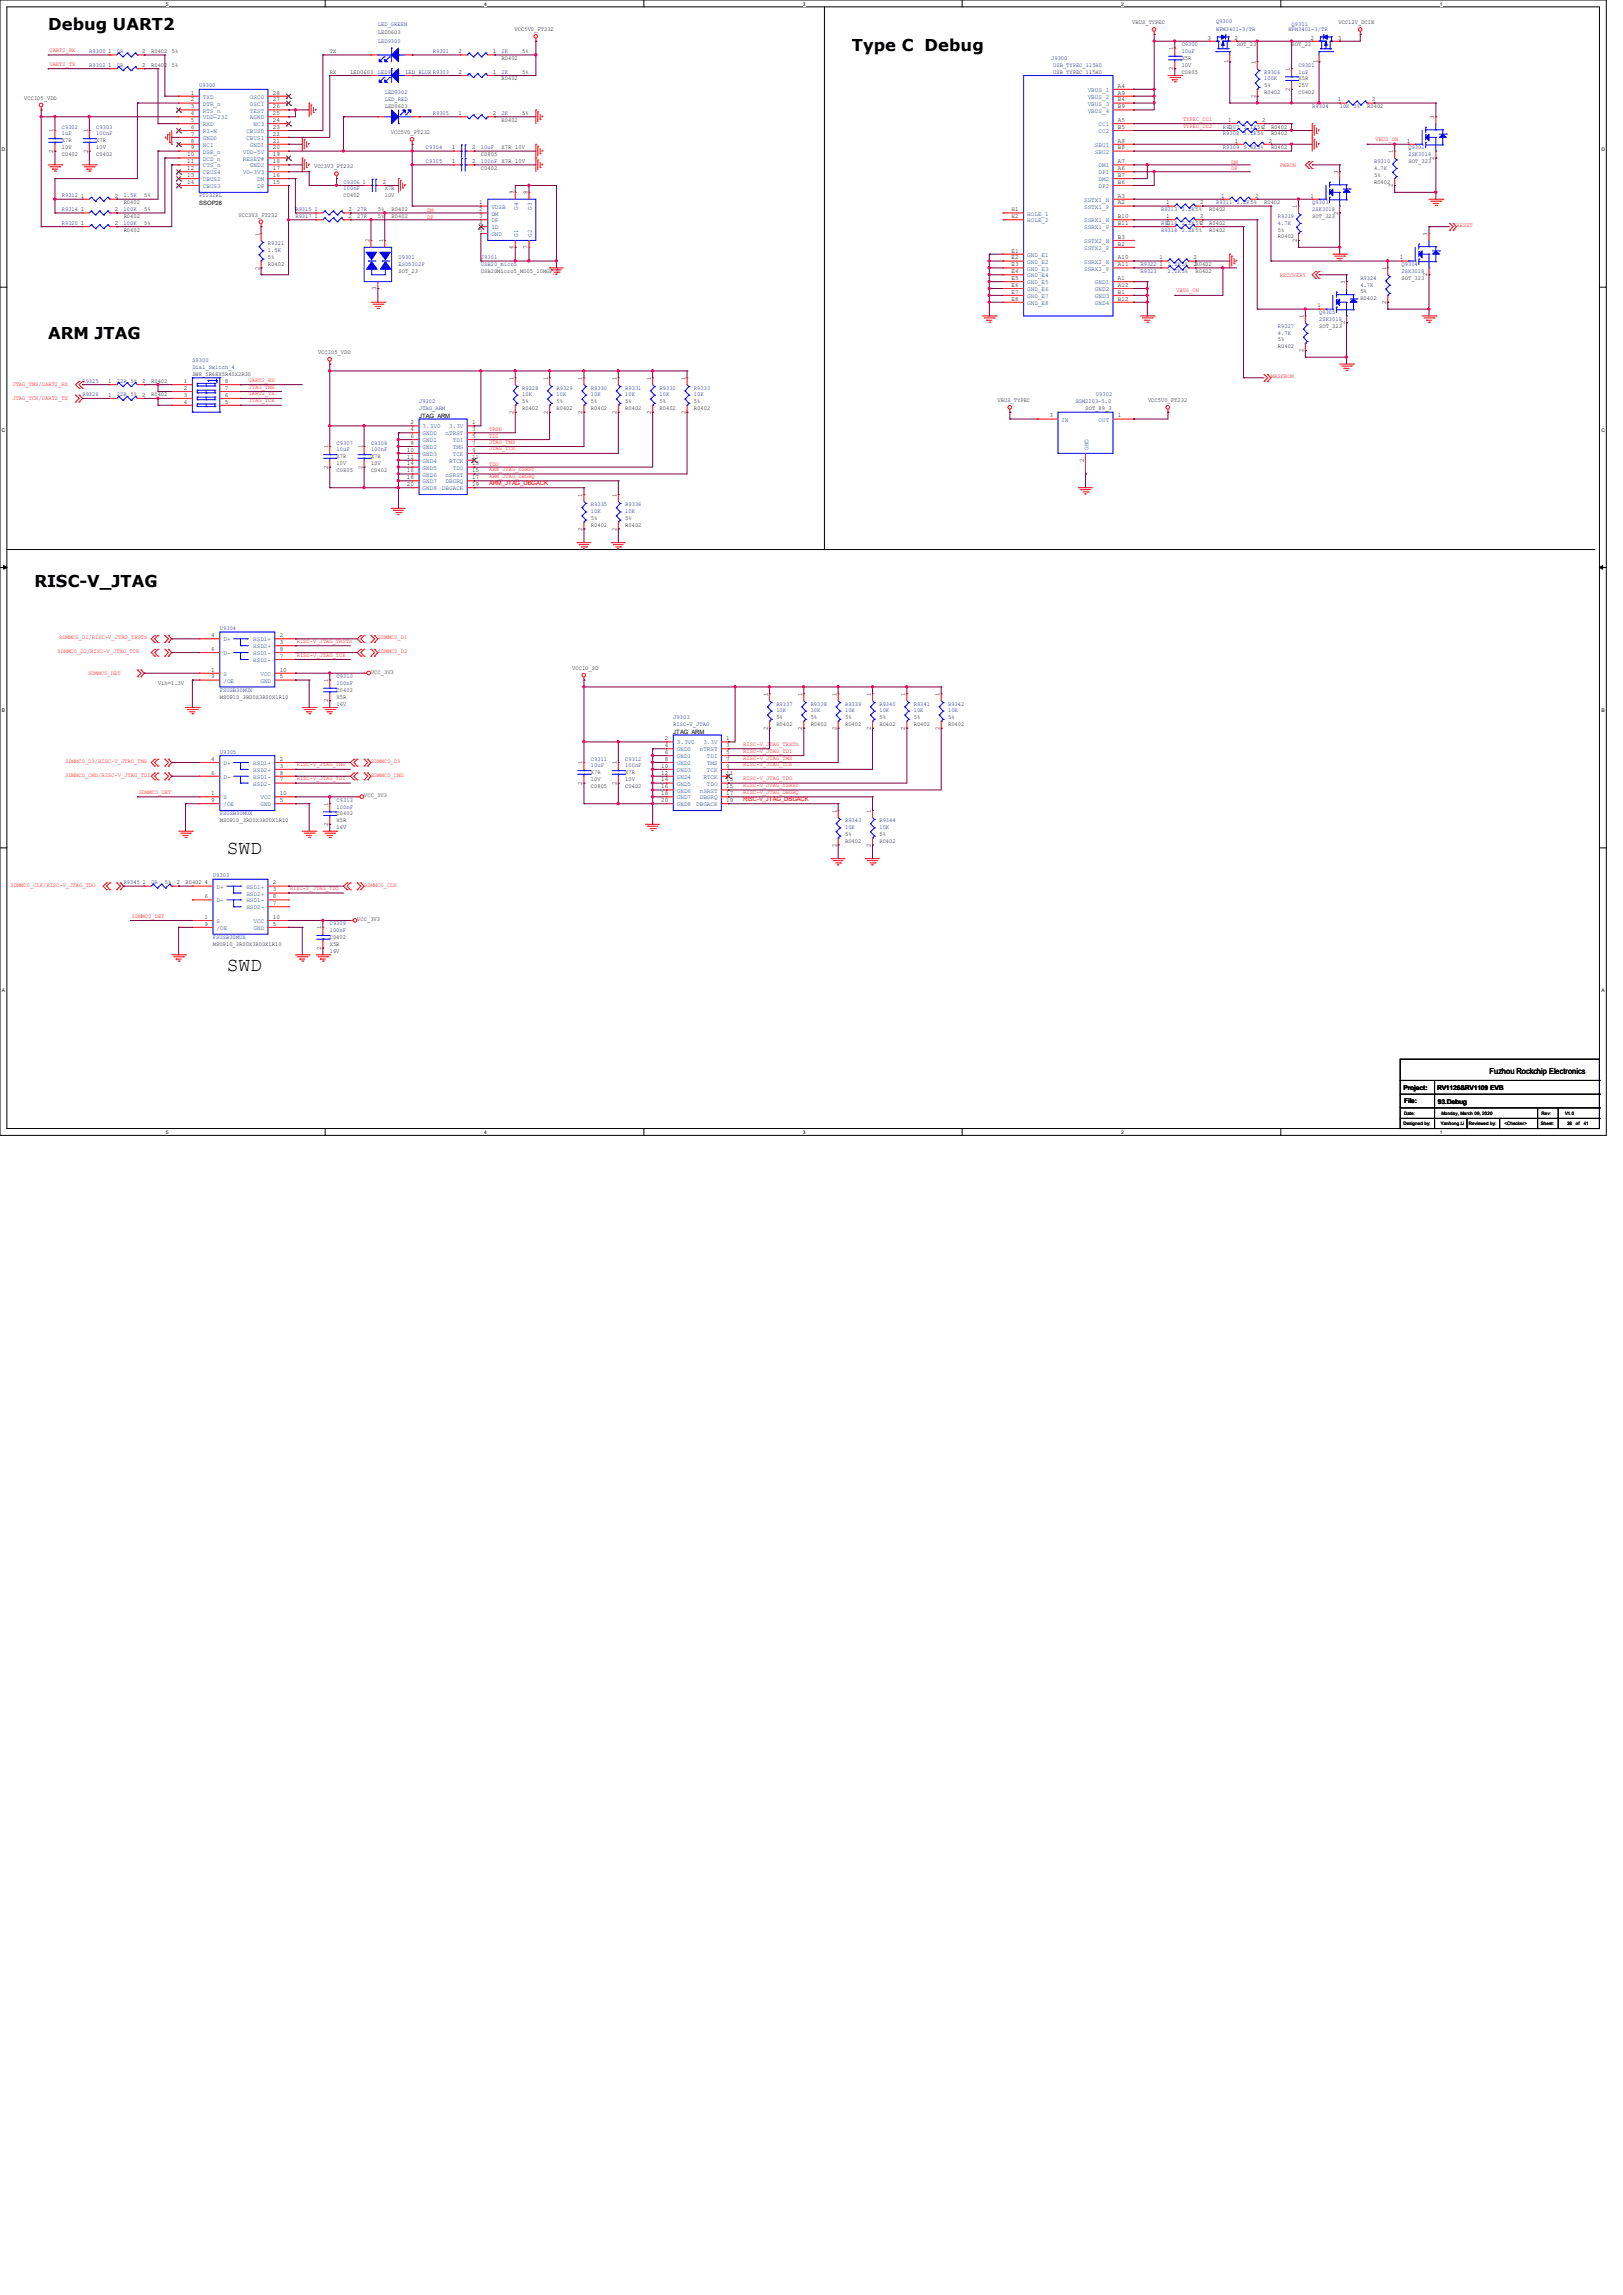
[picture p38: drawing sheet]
<svg xmlns="http://www.w3.org/2000/svg" width="210mm" height="297mm" viewBox="0 0 210 297" stroke-linecap="round" stroke-linejoin="round" font-family="sans-serif">
<defs><g id="words">
<g font-size="2.5">
<text x="29.3" y="110.5">SWD</text>
<text x="29.3" y="125.6">SWD</text>
</g>
<g font-size="2.1">
<text x="6.2" y="3.9">Debug UART2</text>
<text x="110.2" y="6.6">Type C Debug</text>
<text x="6.2" y="43.9">ARM JTAG</text>
<text x="4.4" y="75.9">RISC-V_JTAG</text>
</g>
<text font-size="1.1" x="192.7" y="139">Fuzhou Rockchip Electronics</text>
<g font-size=".8" fill="#000080">
<text x="48.9" y="5.5">LED9300</text>
<text x="48.9" y="3.3">LED_GREEN</text>
<text x="152.9" y="6">C9300</text>
<text x="157.4" y="3">Q9300</text>
<text x="157.4" y="4">WPM3401-3/TR</text>
<text x="166.7" y="4">WPM3401-3/TR</text>
<text x="167.1" y="3.3">Q9301</text>
<text x="11.6" y="6.9">R9300</text>
<text x="11.6" y="8.6">R9302</text>
<text x="15.1" y="6.9">0R</text>
<text x="15.1" y="8.6">0R</text>
<text x="25.8" y="11.3">U9300</text>
<text x="48.9" y="9.5">LED9301</text>
<text x="52.5" y="9.5">LED_BLUE R9303</text>
<text x="56" y="6.9">R9301</text>
<text x="64.9" y="6.9">2K</text>
<text x="64.9" y="9.5">2K</text>
<text x="136" y="7.7">J9300</text>
<text x="136.3" y="8.6">USB_TYPEC_115H0</text>
<text x="152.9" y="6.9">10uF</text>
<text x="163.6" y="9.5">R9306</text>
<text x="163.6" y="10.4">100K</text>
<text x="168" y="8.6">C9301</text>
<text x="168" y="9.5">1uF</text>
<text x="8" y="16.6">C9302</text>
<text x="8" y="17.5">1uF</text>
<text x="12.4" y="16.6">C9303</text>
<text x="12.4" y="17.5">100nF</text>
<text x="49.8" y="12.2">LED9302</text>
<text x="49.8" y="13.1">LED_RED</text>
<text x="56" y="14.9">R9305</text>
<text x="64.9" y="14.9">2K</text>
<text x="158.2" y="16.6">R9307</text>
<text x="158.2" y="17.5">R9308</text>
<text x="160.9" y="16.6">5.1K5%2</text>
<text x="160.9" y="17.5">5.1K5%</text>
<text x="169.8" y="14">R9304</text>
<text x="173.4" y="14">10K 5%</text>
<text x="44.5" y="23.7">C9306</text>
<text x="55.1" y="19.3">C9304</text>
<text x="55.1" y="21.1">C9305</text>
<text x="62.2" y="19.3">10uF</text>
<text x="62.2" y="21.1">100nF</text>
<text x="158.2" y="19.3">R9309</text>
<text x="160.9" y="19.3">5.6K5%</text>
<text x="177.8" y="21.1">R9310</text>
<text x="177.8" y="22">4.7K</text>
<text x="182.3" y="19.3">Q9302</text>
<text x="182.3" y="20.2">2SK3018</text>
<text x="8" y="27.3">R9314</text>
<text x="8" y="25.5">R9312</text>
<text x="8" y="29.1">R9320</text>
<text x="16" y="27.3">100K</text>
<text x="16" y="25.5">1.5K</text>
<text x="16" y="29.1">100K</text>
<text x="25.8" y="25.5">FT232RL</text>
<text x="38.2" y="27.3">R9315</text>
<text x="38.2" y="28.2">R9317</text>
<text x="44.5" y="24.6">100nF</text>
<text x="46.2" y="27.3">27R</text>
<text x="46.2" y="28.2">27R</text>
<text x="150.2" y="29.1">R9316</text>
<text x="150.2" y="30">R9318</text>
<text x="150.2" y="27.3">R9313</text>
<text x="152.9" y="29.1">2.2K5%2</text>
<text x="152.9" y="30">2.2K5%</text>
<text x="152.9" y="27.3">2.2K5%</text>
<text x="157.4" y="26.4">R9311</text>
<text x="160" y="26.4">2.2K5%</text>
<text x="165.4" y="28.2">R9319</text>
<text x="165.4" y="29.1">4.7K</text>
<text x="169.8" y="26.4">Q9303</text>
<text x="169.8" y="27.3">2SK3018</text>
<text x="34.7" y="31.7">R9321</text>
<text x="34.7" y="32.6">1.5K</text>
<text x="51.6" y="33.5">U9301</text>
<text x="51.6" y="34.4">ESD5302F</text>
<text x="62.2" y="33.5">J9301</text>
<text x="62.2" y="34.4">USB20_micro</text>
<text x="147.6" y="35.3">R9323</text>
<text x="147.6" y="34.4">R9322</text>
<text x="151.1" y="35.3">2.2K5%</text>
<text x="151.1" y="34.4">2.2K5%</text>
<text x="181.4" y="34.4">Q9304</text>
<text x="181.4" y="35.3">2SK3018</text>
<text x="170.7" y="40.6">Q9305</text>
<text x="170.7" y="41.5">2SK3018</text>
<text x="176" y="36.2">R9324</text>
<text x="176" y="37.1">4.7K</text>
<text x="24.9" y="46.9">S9300</text>
<text x="24.9" y="47.8">Dial_Switch_4</text>
<text x="165.4" y="42.4">R9327</text>
<text x="165.4" y="43.3">4.7K</text>
<text x="10.7" y="49.5">R9325</text>
<text x="10.7" y="51.3">R9326</text>
<text x="15.1" y="49.5">22R 5%</text>
<text x="15.1" y="51.3">22R 5%</text>
<text x="54.2" y="52.2">J9302</text>
<text x="54.2" y="53.1">JTAG_ARM</text>
<text x="67.6" y="50.4">R9328</text>
<text x="67.6" y="51.3">10K</text>
<text x="72" y="50.4">R9329</text>
<text x="72" y="51.3">10K</text>
<text x="76.5" y="50.4">R9330</text>
<text x="76.5" y="51.3">10K</text>
<text x="80.9" y="50.4">R9331</text>
<text x="80.9" y="51.3">10K</text>
<text x="85.3" y="50.4">R9332</text>
<text x="85.3" y="51.3">10K</text>
<text x="89.8" y="50.4">R9333</text>
<text x="89.8" y="51.3">10K</text>
<text x="139.2" y="52.2">SGM2203-5.0</text>
<text x="141.8" y="51.3">U9302</text>
<text x="43.6" y="57.5">C9307</text>
<text x="43.6" y="58.4">10uF</text>
<text x="48" y="57.5">C9308</text>
<text x="48" y="58.4">100nF</text>
<text x="76.5" y="65.5">R9335</text>
<text x="80.9" y="65.5">R9336</text>
<text x="76.5" y="66.4">10K</text>
<text x="80.9" y="66.4">10K</text>
<text x="28.4" y="81.5">U9304</text>
<text x="28.4" y="89.5">FSUSB30MUX</text>
<text x="43.6" y="87.8">C9310</text>
<text x="43.6" y="88.6">100nF</text>
<text x="87.1" y="93.1">J9303</text>
<text x="87.1" y="94">RISC-V_JTAG</text>
<text x="100.5" y="91.3">R9337</text>
<text x="100.5" y="92.2">10K</text>
<text x="104.9" y="91.3">R9338</text>
<text x="104.9" y="92.2">10K</text>
<text x="109.4" y="91.3">R9339</text>
<text x="109.4" y="92.2">10K</text>
<text x="113.8" y="91.3">R9340</text>
<text x="113.8" y="92.2">10K</text>
<text x="118.2" y="91.3">R9341</text>
<text x="118.2" y="92.2">10K</text>
<text x="122.7" y="91.3">R9342</text>
<text x="122.7" y="92.2">10K</text>
<text x="28.4" y="97.5">U9305</text>
<text x="76.5" y="98.4">C9311</text>
<text x="76.5" y="99.3">10uF</text>
<text x="80.9" y="98.4">C9312</text>
<text x="80.9" y="99.3">100nF</text>
<text x="28.4" y="105.5">FSUSB30MUX</text>
<text x="43.6" y="103.8">C9313</text>
<text x="43.6" y="104.6">100nF</text>
<text x="109.4" y="106.4">R9343</text>
<text x="109.4" y="107.3">10K</text>
<text x="113.8" y="106.4">R9344</text>
<text x="113.8" y="107.3">10K</text>
<text x="27.6" y="113.5">U9303</text>
<text x="16" y="114.4">R9345</text>
<text x="19.6" y="114.4">0R</text>
<text x="42.7" y="119.8">C9309</text>
<text x="27.6" y="121.5">FSUSB30MUX</text>
<text x="42.7" y="120.6">100nF</text>
</g>
<g font-size=".8">
<text x="48.9" y="4.4">LED0603</text>
<text x="66.6" y="4">VCC5V0_FT232</text>
<text x="146.5" y="3.1">VBUS_TYPEC</text>
<text x="156.2" y="5.1">3</text>
<text x="159.8" y="5.1">2</text>
<text x="160" y="6">SOT_23</text>
<text x="167.1" y="6">SOT_23</text>
<text x="169.6" y="5.1">2</text>
<text x="173.1" y="5.1">3</text>
<text x="173.2" y="3.1">VCC12V_DCIN</text>
<text x="14" y="6.9">1</text>
<text x="14" y="8.7">1</text>
<text x="18.4" y="6.9">2</text>
<text x="18.4" y="8.7">2</text>
<text x="19.6" y="6.9">R0402</text>
<text x="19.6" y="8.6">R0402</text>
<text x="22.2" y="6.9">5%</text>
<text x="22.2" y="8.6">5%</text>
<text x="42.7" y="6.9">TX</text>
<text x="42.7" y="9.5">RX</text>
<text x="45.3" y="9.5">LED0603</text>
<text x="59.3" y="6.9">2</text>
<text x="59.3" y="9.6">2</text>
<text x="63.8" y="6.9">1</text>
<text x="63.8" y="9.6">1</text>
<text x="64.9" y="7.7">R0402</text>
<text x="64.9" y="10.4">R0402</text>
<text x="67.6" y="6.9">5%</text>
<text x="67.6" y="9.5">5%</text>
<text x="136.3" y="9.5">USB_TYPEC_115H0</text>
<text x="144.6" y="11.3">A4</text>
<text x="151.8" y="9.1" transform="rotate(-90 151.8 9.1)">2</text>
<text x="151.8" y="6.5" transform="rotate(-90 151.8 6.5)">1</text>
<text x="152.9" y="9.5">C0805</text>
<text x="152.9" y="7.7">X5R</text>
<text x="152.9" y="8.6">10V</text>
<text x="158.9" y="8.2" transform="rotate(-90 158.9 8.2)">1</text>
<text x="162.5" y="8.3" transform="rotate(-90 162.5 8.3)">1</text>
<text x="163.6" y="11.3">5%</text>
<text x="166.9" y="11.8" transform="rotate(-90 166.9 11.8)">2</text>
<text x="166.9" y="9.1" transform="rotate(-90 166.9 9.1)">1</text>
<text x="168" y="10.4">X5R</text>
<text x="168" y="11.3">25V</text>
<text x="170.5" y="8.2" transform="rotate(-90 170.5 8.2)">1</text>
<text x="3.1" y="12.9">VCCIO5_VDD</text>
<text x="6.9" y="17.1" transform="rotate(-90 6.9 17.1)">1</text>
<text x="11.3" y="17.1" transform="rotate(-90 11.3 17.1)">1</text>
<text x="24.7" y="12.2">1</text>
<text x="24.7" y="13.1">2</text>
<text x="24.7" y="14">3</text>
<text x="24.7" y="14.9">4</text>
<text x="24.7" y="15.8">5</text>
<text x="24.7" y="16.7">6</text>
<text x="24.7" y="17.6">7</text>
<text x="35.3" y="12.2">28</text>
<text x="35.3" y="13.1">27</text>
<text x="35.3" y="14">26</text>
<text x="35.3" y="14.9">25</text>
<text x="35.3" y="15.8">24</text>
<text x="35.3" y="16.7">23</text>
<text x="35.3" y="17.6">22</text>
<text x="49.8" y="14">LED0603</text>
<text x="50.6" y="17.4">VCC5V0_FT232</text>
<text x="59.3" y="14.9">1</text>
<text x="63.8" y="14.9">2</text>
<text x="64.9" y="15.7">R0402</text>
<text x="67.6" y="14.9">5%</text>
<text x="144.6" y="15.8">A5</text>
<text x="144.6" y="12.2">A9</text>
<text x="144.6" y="14">B9</text>
<text x="144.6" y="16.7">B5</text>
<text x="144.6" y="13.1">B4</text>
<text x="158.9" y="15.8">1</text>
<text x="158.9" y="16.7">1</text>
<text x="162.5" y="12.7" transform="rotate(-90 162.5 12.7)">2</text>
<text x="163.3" y="15.8">2</text>
<text x="163.6" y="12.2">R0402</text>
<text x="164.5" y="16.6">R0402</text>
<text x="164.5" y="17.5">R0402</text>
<text x="168" y="12.2">C0402</text>
<text x="173.1" y="13.1">1</text>
<text x="176.9" y="14">R0402</text>
<text x="177.5" y="13.1">2</text>
<text x="185.6" y="15.4" transform="rotate(-90 185.6 15.4)">3</text>
<text x="6.9" y="19.8" transform="rotate(-90 6.9 19.8)">2</text>
<text x="8" y="20.2">C0402</text>
<text x="8" y="18.4">X7R</text>
<text x="8" y="19.3">10V</text>
<text x="11.3" y="19.8" transform="rotate(-90 11.3 19.8)">2</text>
<text x="12.4" y="20.2">C0402</text>
<text x="12.4" y="18.4">X7R</text>
<text x="12.4" y="19.3">10V</text>
<text x="24.2" y="20.2">10</text>
<text x="24.2" y="21.1">11</text>
<text x="24.2" y="22">12</text>
<text x="24.2" y="22.9">13</text>
<text x="24.2" y="23.8">14</text>
<text x="24.7" y="18.5">8</text>
<text x="24.7" y="19.3">9</text>
<text x="35.3" y="18.5">21</text>
<text x="35.3" y="19.3">20</text>
<text x="35.3" y="20.2">19</text>
<text x="35.3" y="21.1">18</text>
<text x="35.3" y="22">17</text>
<text x="35.3" y="22.9">16</text>
<text x="35.3" y="23.8">15</text>
<text x="40.6" y="21.8">VCC3V3_FT232</text>
<text x="46.9" y="23.8">1</text>
<text x="49.5" y="23.8">2</text>
<text x="58.5" y="19.3">1</text>
<text x="58.5" y="21.1">1</text>
<text x="61.1" y="19.3">2</text>
<text x="61.1" y="21.1">2</text>
<text x="62.2" y="20.2">C0805</text>
<text x="62.2" y="22">C0402</text>
<text x="64.9" y="19.3">X7R 10V</text>
<text x="64.9" y="21.1">X7R 10V</text>
<text x="144.6" y="22">A6</text>
<text x="144.6" y="21.1">A7</text>
<text x="144.6" y="18.5">A8</text>
<text x="144.6" y="19.3">B8</text>
<text x="144.6" y="22.9">B7</text>
<text x="144.6" y="23.8">B6</text>
<text x="159.8" y="18.5">1</text>
<text x="164.2" y="18.5">2</text>
<text x="164.5" y="19.3">R0402</text>
<text x="173.1" y="22.5" transform="rotate(-90 173.1 22.5)">3</text>
<text x="177.8" y="23.7">R0402</text>
<text x="177.8" y="22.9">5%</text>
<text x="180.2" y="19.8" transform="rotate(-90 180.2 19.8)">1</text>
<text x="182" y="18.5">1</text>
<text x="182.3" y="21.1">SOT_323</text>
<text x="185.6" y="20.7" transform="rotate(-90 185.6 20.7)">2</text>
<text x="10.5" y="27.3">1</text>
<text x="10.5" y="25.6">1</text>
<text x="10.5" y="29.1">1</text>
<text x="14.9" y="27.3">2</text>
<text x="14.9" y="25.6">2</text>
<text x="14.9" y="29.1">2</text>
<text x="16" y="28.2">R0402</text>
<text x="16" y="26.4">R0402</text>
<text x="16" y="30">R0402</text>
<text x="18.7" y="27.3">5%</text>
<text x="18.7" y="25.5">5%</text>
<text x="18.7" y="29.1">5%</text>
<text x="25.8" y="26.5">SSOP28</text>
<text x="30.9" y="28">VCC3V3_FT232</text>
<text x="40.7" y="27.3">1</text>
<text x="40.7" y="28.2">1</text>
<text x="44.5" y="25.5">C0402</text>
<text x="45.1" y="27.3">2</text>
<text x="45.1" y="28.2">2</text>
<text x="48.9" y="27.3">5%</text>
<text x="48.9" y="28.2">5%</text>
<text x="49.8" y="24.6">X7R</text>
<text x="49.8" y="25.5">10V</text>
<text x="50.7" y="27.3">R0402</text>
<text x="50.7" y="28.2">R0402</text>
<text x="62" y="26.5">1</text>
<text x="62" y="27.3">2</text>
<text x="62" y="28.2">3</text>
<text x="62" y="29.1">4</text>
<text x="66.5" y="25.1" transform="rotate(-90 66.5 25.1)">9</text>
<text x="68.2" y="25.1" transform="rotate(-90 68.2 25.1)">8</text>
<text x="130.9" y="27.3">H1</text>
<text x="130.9" y="28.2">H2</text>
<text x="144.6" y="26.5">A2</text>
<text x="144.6" y="25.6">A3</text>
<text x="144.6" y="29.1">B11</text>
<text x="144.6" y="28.2">B10</text>
<text x="150.9" y="28.2">1</text>
<text x="150.9" y="29.1">1</text>
<text x="150.9" y="26.5">1</text>
<text x="155.3" y="28.2">2</text>
<text x="155.3" y="26.5">2</text>
<text x="156.5" y="29.1">R0402</text>
<text x="156.5" y="30">R0402</text>
<text x="156.5" y="27.3">R0402</text>
<text x="158" y="25.6">1</text>
<text x="162.4" y="25.6">2</text>
<text x="163.6" y="26.4">R0402</text>
<text x="165.4" y="30">5%</text>
<text x="167.8" y="26.9" transform="rotate(-90 167.8 26.9)">1</text>
<text x="169.6" y="25.6">1</text>
<text x="169.8" y="28.2">SOT_323</text>
<text x="173.1" y="27.8" transform="rotate(-90 173.1 27.8)">2</text>
<text x="180.2" y="24.2" transform="rotate(-90 180.2 24.2)">2</text>
<text x="33.6" y="34.9" transform="rotate(-90 33.6 34.9)">2</text>
<text x="33.6" y="30.5" transform="rotate(-90 33.6 30.5)">1</text>
<text x="34.7" y="34.4">R0402</text>
<text x="34.7" y="33.5">5%</text>
<text x="47.8" y="31.4" transform="rotate(-90 47.8 31.4)">2</text>
<text x="49.6" y="31.4" transform="rotate(-90 49.6 31.4)">1</text>
<text x="51.6" y="35.3">SOT_23</text>
<text x="62" y="30">5</text>
<text x="62.2" y="35.3">USB20Micro5_MU05_10MGF_T</text>
<text x="66.5" y="32.2" transform="rotate(-90 66.5 32.2)">6</text>
<text x="68.2" y="32.2" transform="rotate(-90 68.2 32.2)">7</text>
<text x="130.9" y="32.7">E1</text>
<text x="130.9" y="33.6">E2</text>
<text x="130.9" y="34.5">E3</text>
<text x="130.9" y="35.3">E4</text>
<text x="144.6" y="33.6">A10</text>
<text x="144.6" y="34.5">A11</text>
<text x="144.6" y="30.9">B3</text>
<text x="144.6" y="31.8">B2</text>
<text x="150" y="34.5">1</text>
<text x="150" y="33.6">1</text>
<text x="154.4" y="34.5">2R0402</text>
<text x="154.4" y="33.6">2</text>
<text x="154.7" y="35.3">R0402</text>
<text x="165.4" y="30.9">R0402</text>
<text x="167.8" y="31.3" transform="rotate(-90 167.8 31.3)">2</text>
<text x="179.4" y="34.9" transform="rotate(-90 179.4 34.9)">1</text>
<text x="181.1" y="33.6">1</text>
<text x="184.7" y="35.8" transform="rotate(-90 184.7 35.8)">2</text>
<text x="184.7" y="30.5" transform="rotate(-90 184.7 30.5)">3</text>
<text x="48.7" y="37.5" transform="rotate(-90 48.7 37.5)">3</text>
<text x="130.9" y="36.2">E5</text>
<text x="130.9" y="37.1">E6</text>
<text x="130.9" y="38">E7</text>
<text x="130.9" y="38.9">E8</text>
<text x="144.6" y="36.2">A1</text>
<text x="144.6" y="37.1">A12</text>
<text x="144.6" y="38.9">B12</text>
<text x="144.6" y="38">B1</text>
<text x="168.7" y="41.1" transform="rotate(-90 168.7 41.1)">1</text>
<text x="170.5" y="39.8">1</text>
<text x="174" y="42" transform="rotate(-90 174 42)">2</text>
<text x="174" y="36.7" transform="rotate(-90 174 36.7)">3</text>
<text x="176" y="38.9">R0402</text>
<text x="176" y="38">5%</text>
<text x="179.4" y="39.3" transform="rotate(-90 179.4 39.3)">2</text>
<text x="181.4" y="36.2">SOT_323</text>
<text x="41.1" y="45.8">VCCIO5_VDD</text>
<text x="165.4" y="45.1">R0402</text>
<text x="165.4" y="44.2">5%</text>
<text x="168.7" y="45.5" transform="rotate(-90 168.7 45.5)">2</text>
<text x="170.7" y="42.4">SOT_323</text>
<text x="14" y="49.6">1</text>
<text x="14" y="51.3">1</text>
<text x="18.4" y="49.6">2</text>
<text x="18.4" y="51.3">2</text>
<text x="19.6" y="49.5">R0402</text>
<text x="19.6" y="51.3">R0402</text>
<text x="23.8" y="49.6">1</text>
<text x="23.8" y="50.5">2</text>
<text x="23.8" y="51.3">3</text>
<text x="23.8" y="52.2">4</text>
<text x="24.9" y="48.6">SW8_5R68X5R40X2R30</text>
<text x="29.1" y="49.6">8</text>
<text x="29.1" y="50.5">7</text>
<text x="29.1" y="51.3">6</text>
<text x="29.1" y="52.2">5</text>
<text x="66.5" y="53.5" transform="rotate(-90 66.5 53.5)">2</text>
<text x="66.5" y="49.1" transform="rotate(-90 66.5 49.1)">1</text>
<text x="67.6" y="53.1">R0402</text>
<text x="67.6" y="52.2">5%</text>
<text x="70.9" y="53.5" transform="rotate(-90 70.9 53.5)">2</text>
<text x="70.9" y="49.1" transform="rotate(-90 70.9 49.1)">1</text>
<text x="72" y="53.1">R0402</text>
<text x="72" y="52.2">5%</text>
<text x="75.4" y="53.5" transform="rotate(-90 75.4 53.5)">2</text>
<text x="75.4" y="49.1" transform="rotate(-90 75.4 49.1)">1</text>
<text x="76.5" y="53.1">R0402</text>
<text x="76.5" y="52.2">5%</text>
<text x="79.8" y="53.5" transform="rotate(-90 79.8 53.5)">2</text>
<text x="79.8" y="49.1" transform="rotate(-90 79.8 49.1)">1</text>
<text x="80.9" y="53.1">R0402</text>
<text x="80.9" y="52.2">5%</text>
<text x="84.2" y="53.5" transform="rotate(-90 84.2 53.5)">2</text>
<text x="84.2" y="49.1" transform="rotate(-90 84.2 49.1)">1</text>
<text x="85.3" y="53.1">R0402</text>
<text x="85.3" y="52.2">5%</text>
<text x="88.7" y="53.5" transform="rotate(-90 88.7 53.5)">2</text>
<text x="88.7" y="49.1" transform="rotate(-90 88.7 49.1)">1</text>
<text x="89.8" y="53.1">R0402</text>
<text x="89.8" y="52.2">5%</text>
<text x="129.1" y="52">VBUS_TYPEC</text>
<text x="140.5" y="53.1">SOT_89_3</text>
<text x="148.6" y="52">VCC5V0_FT232</text>
<text x="42.5" y="58" transform="rotate(-90 42.5 58)">1</text>
<text x="43.6" y="59.3">X7R</text>
<text x="46.9" y="58" transform="rotate(-90 46.9 58)">1</text>
<text x="48" y="59.3">X7R</text>
<text x="52.7" y="58.5">10</text>
<text x="52.7" y="59.3">12</text>
<text x="53.1" y="54.9">2</text>
<text x="53.1" y="55.8">4</text>
<text x="53.1" y="56.7">6</text>
<text x="53.1" y="57.6">8</text>
<text x="54.2" y="54.1">JTAG_ARM</text>
<text x="61.1" y="54.9">1</text>
<text x="61.1" y="55.8">3</text>
<text x="61.1" y="56.7">5</text>
<text x="61.1" y="57.6">7</text>
<text x="61.1" y="58.5">9</text>
<text x="61.1" y="59.3">11</text>
<text x="135.8" y="54">3</text>
<text x="140.2" y="59.8" transform="rotate(-90 140.2 59.8)">2</text>
<text x="144.6" y="54">1</text>
<text x="42.5" y="60.7" transform="rotate(-90 42.5 60.7)">2</text>
<text x="43.6" y="61.1">C0805</text>
<text x="43.6" y="60.2">10V</text>
<text x="46.9" y="60.7" transform="rotate(-90 46.9 60.7)">2</text>
<text x="48" y="61.1">C0402</text>
<text x="48" y="60.2">10V</text>
<text x="52.7" y="60.2">14</text>
<text x="52.7" y="61.1">16</text>
<text x="52.7" y="62">18</text>
<text x="52.7" y="62.9">20</text>
<text x="61.1" y="60.2">13</text>
<text x="61.1" y="61.1">15</text>
<text x="61.1" y="62">17</text>
<text x="61.1" y="62.9">19</text>
<text x="75.4" y="64.3" transform="rotate(-90 75.4 64.3)">1</text>
<text x="79.8" y="64.3" transform="rotate(-90 79.8 64.3)">1</text>
<text x="75.4" y="68.7" transform="rotate(-90 75.4 68.7)">2</text>
<text x="76.5" y="68.2">R0402</text>
<text x="76.5" y="67.3">5%</text>
<text x="79.8" y="68.7" transform="rotate(-90 79.8 68.7)">2</text>
<text x="80.9" y="68.2">R0402</text>
<text x="80.9" y="67.3">5%</text>
<text x="27.3" y="82.5">4</text>
<text x="36.2" y="82.5">2</text>
<text x="36.2" y="83.4">3</text>
<text x="20.4" y="88.6">Vih=1.3V</text>
<text x="27.3" y="86.9">1</text>
<text x="27.3" y="84.2">6</text>
<text x="27.3" y="87.8">9</text>
<text x="36.2" y="87.8">5</text>
<text x="36.2" y="85.1">7</text>
<text x="36.2" y="84.2">8</text>
<text x="36.2" y="86.9">10</text>
<text x="42.5" y="88.3" transform="rotate(-90 42.5 88.3)">1</text>
<text x="43.6" y="89.5">C0402</text>
<text x="48" y="87.2">VCC_3V3</text>
<text x="74" y="86.7">VCCIO_SD</text>
<text x="28.4" y="90.4">MSOP10_3R00X3R00X1R10</text>
<text x="42.5" y="90.9" transform="rotate(-90 42.5 90.9)">2</text>
<text x="43.6" y="90.4">X5R</text>
<text x="43.6" y="91.3">16V</text>
<text x="86" y="95.8">2</text>
<text x="87.1" y="95">JTAG_ARM</text>
<text x="94" y="95.8">1</text>
<text x="99.4" y="94.4" transform="rotate(-90 99.4 94.4)">2</text>
<text x="99.4" y="90" transform="rotate(-90 99.4 90)">1</text>
<text x="100.5" y="94">R0402</text>
<text x="100.5" y="93.1">5%</text>
<text x="103.8" y="94.4" transform="rotate(-90 103.8 94.4)">2</text>
<text x="103.8" y="90" transform="rotate(-90 103.8 90)">1</text>
<text x="104.9" y="94">R0402</text>
<text x="104.9" y="93.1">5%</text>
<text x="108.2" y="94.4" transform="rotate(-90 108.2 94.4)">2</text>
<text x="108.2" y="90" transform="rotate(-90 108.2 90)">1</text>
<text x="109.4" y="94">R0402</text>
<text x="109.4" y="93.1">5%</text>
<text x="112.7" y="94.4" transform="rotate(-90 112.7 94.4)">2</text>
<text x="112.7" y="90" transform="rotate(-90 112.7 90)">1</text>
<text x="113.8" y="94">R0402</text>
<text x="113.8" y="93.1">5%</text>
<text x="117.1" y="94.4" transform="rotate(-90 117.1 94.4)">2</text>
<text x="117.1" y="90" transform="rotate(-90 117.1 90)">1</text>
<text x="118.2" y="94">R0402</text>
<text x="118.2" y="93.1">5%</text>
<text x="121.6" y="94.4" transform="rotate(-90 121.6 94.4)">2</text>
<text x="121.6" y="90" transform="rotate(-90 121.6 90)">1</text>
<text x="122.7" y="94">R0402</text>
<text x="122.7" y="93.1">5%</text>
<text x="27.3" y="98.5">4</text>
<text x="27.3" y="100.2">6</text>
<text x="36.2" y="98.5">2</text>
<text x="36.2" y="99.4">3</text>
<text x="36.2" y="101.1">7</text>
<text x="36.2" y="100.2">8</text>
<text x="75.4" y="101.6" transform="rotate(-90 75.4 101.6)">2</text>
<text x="75.4" y="98.9" transform="rotate(-90 75.4 98.9)">1</text>
<text x="76.5" y="102">C0805</text>
<text x="76.5" y="100.2">X7R</text>
<text x="76.5" y="101.1">10V</text>
<text x="79.8" y="101.6" transform="rotate(-90 79.8 101.6)">2</text>
<text x="79.8" y="98.9" transform="rotate(-90 79.8 98.9)">1</text>
<text x="80.9" y="102">C0402</text>
<text x="80.9" y="100.2">X7R</text>
<text x="80.9" y="101.1">10V</text>
<text x="85.6" y="99.4">10</text>
<text x="85.6" y="100.2">12</text>
<text x="85.6" y="101.1">14</text>
<text x="86" y="96.7">4</text>
<text x="86" y="97.6">6</text>
<text x="86" y="98.5">8</text>
<text x="94" y="96.7">3</text>
<text x="94" y="97.6">5</text>
<text x="94" y="98.5">7</text>
<text x="94" y="99.4">9</text>
<text x="94" y="100.2">11</text>
<text x="94" y="101.1">13</text>
<text x="27.3" y="102.9">1</text>
<text x="27.3" y="103.8">9</text>
<text x="28.4" y="106.4">MSOP10_3R00X3R00X1R10</text>
<text x="36.2" y="103.8">5</text>
<text x="36.2" y="102.9">10</text>
<text x="42.5" y="106.9" transform="rotate(-90 42.5 106.9)">2</text>
<text x="42.5" y="104.3" transform="rotate(-90 42.5 104.3)">1</text>
<text x="43.6" y="105.5">C0402</text>
<text x="43.6" y="106.4">X5R</text>
<text x="43.6" y="107.3">16V</text>
<text x="47.1" y="103.2">VCC_3V3</text>
<text x="85.6" y="102">16</text>
<text x="85.6" y="102.9">18</text>
<text x="85.6" y="103.8">20</text>
<text x="94" y="102">15</text>
<text x="94" y="102.9">17</text>
<text x="94" y="103.8">19</text>
<text x="108.2" y="105.2" transform="rotate(-90 108.2 105.2)">1</text>
<text x="112.7" y="105.2" transform="rotate(-90 112.7 105.2)">1</text>
<text x="108.2" y="109.6" transform="rotate(-90 108.2 109.6)">2</text>
<text x="109.4" y="109.1">R0402</text>
<text x="109.4" y="108.2">5%</text>
<text x="112.7" y="109.6" transform="rotate(-90 112.7 109.6)">2</text>
<text x="113.8" y="109.1">R0402</text>
<text x="113.8" y="108.2">5%</text>
<text x="18.5" y="114.5">1</text>
<text x="21.3" y="114.4">5%</text>
<text x="22.9" y="114.5">2</text>
<text x="24" y="114.4">R0402</text>
<text x="26.5" y="118.9">1</text>
<text x="26.5" y="114.5">4</text>
<text x="26.5" y="116.2">6</text>
<text x="26.5" y="119.8">9</text>
<text x="35.3" y="114.5">2</text>
<text x="35.3" y="115.4">3</text>
<text x="35.3" y="119.8">5</text>
<text x="35.3" y="117.1">7</text>
<text x="35.3" y="116.2">8</text>
<text x="35.3" y="118.9">10</text>
<text x="46.2" y="119.2">VCC_3V3</text>
<text x="27.6" y="122.4">MSOP10_3R00X3R00X1R10</text>
<text x="41.6" y="122.9" transform="rotate(-90 41.6 122.9)">2</text>
<text x="41.6" y="120.3" transform="rotate(-90 41.6 120.3)">1</text>
<text x="42.7" y="121.5">C0402</text>
<text x="42.7" y="122.4">X5R</text>
<text x="42.7" y="123.3">16V</text>
<text x="181.6" y="141">Project:</text>
<text x="181.7" y="142.8">File:</text>
<text x="186" y="141.1">RV1126&amp;RV1109 EVB</text>
<text x="186.1" y="142.9">93.Debug</text>
</g>
<g font-size=".8" fill="#f00">
<text x="6.4" y="8.5">UART2_TX</text>
<text x="6.4" y="6.7">UART2_RX</text>
<text x="153.1" y="15.6">TYPEC_CC1</text>
<text x="153.1" y="16.5">TYPEC_CC2</text>
<text x="159.3" y="21.2">DM</text>
<text x="159.3" y="22.1">DP</text>
<text x="165.6" y="21.6">PWRON</text>
<text x="178" y="18.3">VBUS_ON</text>
<text x="55.3" y="27.4">DM</text>
<text x="55.3" y="28.3">DP</text>
<text x="188.5" y="29.4">RESET</text>
<text x="165.6" y="35.9">RECOVERY</text>
<text x="152.2" y="37.8">VBUS_ON</text>
<text x="1.6" y="50">JTAG_TMS/UART2_RX</text>
<text x="1.6" y="51.8">JTAG_TCK/UART2_TX</text>
<text x="32.2" y="49.4">UART2_RX</text>
<text x="32.2" y="50.3">JTAG_TMS</text>
<text x="32.2" y="51.2">UART2_TX</text>
<text x="32.2" y="52.1">JTAG_TCK</text>
<text x="164.5" y="49">MASKROM</text>
<text x="63.3" y="58.3">JTAG_TCK</text>
<text x="63.3" y="57.4">JTAG_TMS</text>
<text x="63.3" y="55.8">TRSN</text>
<text x="63.3" y="56.7">TDI</text>
<text x="63.3" y="60.3">TDO</text>
<text x="63.3" y="61.8">ARM_JTAG_DBGRQ</text>
<text x="63.3" y="61">ARM_JTAG_nSRST</text>
<text x="63.3" y="62.7">ARM_JTAG_DBGACK</text>
<text x="7.7" y="82.8">SDMMC0_D1/RISC-V_JTAG_TRSTn</text>
<text x="38.4" y="83.2">RISC-V_JTAG_TRSTn</text>
<text x="48.9" y="82.8">SDMMC0_D1</text>
<text x="7.5" y="84.5">SDMMC0_D2/RISC-V_JTAG_TCK</text>
<text x="11.4" y="87.3">SDMMC0_DET</text>
<text x="38.4" y="85">RISC-V_JTAG_TCK</text>
<text x="48.9" y="84.5">SDMMC0_D2</text>
<text x="8.5" y="98.8">SDMMC0_D3/RISC-V_JTAG_TMS</text>
<text x="8.5" y="100.5">SDMMC0_CMD/RISC-V_JTAG_TDI</text>
<text x="38.4" y="101">RISC-V_JTAG_TDI</text>
<text x="38.4" y="99.2">RISC-V_JTAG_TMS</text>
<text x="48" y="98.8">SDMMC0_D3</text>
<text x="48" y="100.5">SDMMC0_CMD</text>
<text x="96.2" y="101">RISC-V_JTAG_TDO</text>
<text x="96.2" y="99.2">RISC-V_JTAG_TCK</text>
<text x="96.2" y="98.3">RISC-V_JTAG_TMS</text>
<text x="96.2" y="96.5">RISC-V_JTAG_TRSTn</text>
<text x="96.2" y="97.4">RISC-V_JTAG_TDI</text>
<text x="96.2" y="101.9">RISC-V_JTAG_nSRST</text>
<text x="18" y="102.7">SDMMC0_DET</text>
<text x="96.2" y="102.7">RISC-V_JTAG_DBGRQ</text>
<text x="96.2" y="103.6">RISC-V_JTAG_DBGACK</text>
<text x="1.4" y="114.8">SDMMC0_CLK/RISC-V_JTAG_TDO</text>
<text x="17.1" y="118.7">SDMMC0_DET</text>
<text x="37.5" y="115.2">RISC-V_JTAG_TDO</text>
<text x="47.1" y="114.8">SDMMC0_CLK</text>
</g>
<g font-size=".8" fill="#004080">
<text x="140.8" y="11.9">VBUS_1</text>
<text x="26.2" y="12.8">TXD</text>
<text x="26.2" y="13.7">DTR_n</text>
<text x="26.2" y="14.6">RTS_n</text>
<text x="26.2" y="15.5">VDD-232</text>
<text x="26.2" y="16.3">RXD</text>
<text x="26.2" y="17.2">RI-N</text>
<text x="31.9" y="17.2">CBUS0</text>
<text x="32.3" y="12.8">OSCO</text>
<text x="32.3" y="13.7">OSCI</text>
<text x="32.3" y="14.6">TEST</text>
<text x="32.3" y="15.5">AGND</text>
<text x="32.8" y="16.3">NC3</text>
<text x="140.8" y="12.8">VBUS_2</text>
<text x="140.8" y="14.6">VBUS_4</text>
<text x="140.8" y="13.7">VBUS_3</text>
<text x="142.1" y="16.3">CC1</text>
<text x="142.1" y="17.2">CC2</text>
<text x="26.2" y="18.1">GND0</text>
<text x="26.2" y="19">NC1</text>
<text x="26.2" y="19.9">DSR_n</text>
<text x="26.2" y="20.8">DCD_n</text>
<text x="26.2" y="21.7">CTS_n</text>
<text x="26.2" y="22.6">CBUS4</text>
<text x="26.2" y="23.5">CBUS2</text>
<text x="31.4" y="19.9">VDD-5V</text>
<text x="31.4" y="20.8">RESET#</text>
<text x="31.4" y="22.6">VO-3V3</text>
<text x="31.9" y="18.1">CBUS1</text>
<text x="32.3" y="19">GND1</text>
<text x="32.3" y="21.7">GND2</text>
<text x="33.3" y="23.5">DM</text>
<text x="141.7" y="19">SBU1</text>
<text x="141.7" y="19.9">SBU2</text>
<text x="142.1" y="22.6">DP1</text>
<text x="142.1" y="21.7">DM1</text>
<text x="142.1" y="23.5">DM2</text>
<text x="26.2" y="24.3">CBUS3</text>
<text x="33.3" y="24.3">DP</text>
<text x="63.6" y="27">VUSB</text>
<text x="63.6" y="27.9">DM</text>
<text x="63.6" y="28.8">DP</text>
<text x="63.6" y="29.7">ID</text>
<text x="67.1" y="27.2" transform="rotate(-90 67.1 27.2)">G4</text>
<text x="68.8" y="27.2" transform="rotate(-90 68.8 27.2)">G3</text>
<text x="132.9" y="27.9">HOLE_1</text>
<text x="132.9" y="28.8">HOLE_2</text>
<text x="140.3" y="27">SSTX1_P</text>
<text x="140.3" y="26.1">SSTX1_N</text>
<text x="140.3" y="29.7">SSRX1_P</text>
<text x="140.3" y="28.8">SSRX1_N</text>
<text x="142.1" y="24.3">DP2</text>
<text x="63.6" y="30.6">GND</text>
<text x="67.1" y="30.6" transform="rotate(-90 67.1 30.6)">G1</text>
<text x="68.8" y="30.6" transform="rotate(-90 68.8 30.6)">G2</text>
<text x="132.9" y="33.2">GND_E1</text>
<text x="132.9" y="34.1">GND_E2</text>
<text x="132.9" y="35">GND_E3</text>
<text x="132.9" y="35.9">GND_E4</text>
<text x="140.3" y="34.1">SSRX2_N</text>
<text x="140.3" y="35">SSRX2_P</text>
<text x="140.3" y="31.5">SSTX2_N</text>
<text x="140.3" y="32.3">SSTX2_P</text>
<text x="132.9" y="36.8">GND_E5</text>
<text x="132.9" y="37.7">GND_E6</text>
<text x="132.9" y="38.6">GND_E7</text>
<text x="132.9" y="39.5">GND_E8</text>
<text x="141.7" y="36.8">GND1</text>
<text x="141.7" y="37.7">GND2</text>
<text x="141.7" y="39.5">GND4</text>
<text x="141.7" y="38.6">GND3</text>
<text x="54.7" y="55.5">3.3V0</text>
<text x="54.7" y="56.3">GND0</text>
<text x="54.7" y="57.2">GND1</text>
<text x="54.7" y="58.1">GND2</text>
<text x="54.7" y="59">GND3</text>
<text x="54.7" y="59.9">GND4</text>
<text x="57.7" y="56.3">nTRST</text>
<text x="58.1" y="55.5">3.3V</text>
<text x="58.1" y="59.9">RTCK</text>
<text x="58.6" y="57.2">TDI</text>
<text x="58.6" y="58.1">TMS</text>
<text x="58.6" y="59">TCK</text>
<text x="137.4" y="54.6">IN</text>
<text x="140.8" y="58.2" transform="rotate(-90 140.8 58.2)">GND</text>
<text x="142.1" y="54.6">OUT</text>
<text x="54.7" y="60.8">GND5</text>
<text x="54.7" y="61.7">GND6</text>
<text x="54.7" y="62.6">GND7</text>
<text x="54.7" y="63.5">GND8</text>
<text x="57.2" y="63.5">DBGACK</text>
<text x="57.7" y="61.7">nSRST</text>
<text x="57.7" y="62.6">DBGRQ</text>
<text x="58.6" y="60.8">TDO</text>
<text x="28.9" y="83">D+</text>
<text x="32.8" y="83">HSD1+</text>
<text x="32.8" y="83.9">HSD2+</text>
<text x="28.9" y="87.5">S</text>
<text x="28.9" y="84.8">D-</text>
<text x="28.9" y="88.3">/OE</text>
<text x="32.8" y="85.7">HSD2-</text>
<text x="32.8" y="84.8">HSD1-</text>
<text x="33.7" y="88.3">GND</text>
<text x="33.7" y="87.5">VCC</text>
<text x="28.9" y="99">D+</text>
<text x="28.9" y="100.8">D-</text>
<text x="32.8" y="99">HSD1+</text>
<text x="32.8" y="99.9">HSD2+</text>
<text x="32.8" y="101.7">HSD2-</text>
<text x="32.8" y="100.8">HSD1-</text>
<text x="87.6" y="96.3">3.3V0</text>
<text x="87.6" y="97.2">GND0</text>
<text x="87.6" y="98.1">GND1</text>
<text x="87.6" y="99">GND2</text>
<text x="87.6" y="99.9">GND3</text>
<text x="87.6" y="100.8">GND4</text>
<text x="87.6" y="101.7">GND5</text>
<text x="90.5" y="97.2">nTRST</text>
<text x="91" y="96.3">3.3V</text>
<text x="91" y="100.8">RTCK</text>
<text x="91.5" y="98.1">TDI</text>
<text x="91.5" y="99">TMS</text>
<text x="91.5" y="99.9">TCK</text>
<text x="91.5" y="101.7">TDO</text>
<text x="28.9" y="103.5">S</text>
<text x="28.9" y="104.3">/OE</text>
<text x="33.7" y="104.3">GND</text>
<text x="33.7" y="103.5">VCC</text>
<text x="87.6" y="102.6">GND6</text>
<text x="87.6" y="103.5">GND7</text>
<text x="87.6" y="104.3">GND8</text>
<text x="90.1" y="104.3">DBGACK</text>
<text x="90.5" y="102.6">nSRST</text>
<text x="90.5" y="103.5">DBGRQ</text>
<text x="28" y="119.5">S</text>
<text x="28" y="115">D+</text>
<text x="28" y="116.8">D-</text>
<text x="31.9" y="115">HSD1+</text>
<text x="31.9" y="115.9">HSD2+</text>
<text x="31.9" y="117.7">HSD2-</text>
<text x="31.9" y="116.8">HSD1-</text>
<text x="32.8" y="119.5">VCC</text>
<text x="28" y="120.3">/OE</text>
<text x="32.8" y="120.3">GND</text>
</g>
<g font-size=".6">
<text x="21.5" y=".7">5</text>
<text x="62.7" y=".7">4</text>
<text x="103.9" y=".7">3</text>
<text x="145.1" y=".7">2</text>
<text x="186.3" y=".7">1</text>
<text x=".3" y="19.6">D</text>
<text x="207.2" y="19.6">D</text>
<text x=".3" y="55.9">C</text>
<text x="207.2" y="55.9">C</text>
<text x=".3" y="92.2">B</text>
<text x="207.2" y="92.2">B</text>
<text x=".3" y="128.4">A</text>
<text x="207.2" y="128.4">A</text>
<text x="21.5" y="146.8">5</text>
<text x="62.7" y="146.8">4</text>
<text x="103.9" y="146.8">3</text>
<text x="145.1" y="146.8">2</text>
<text x="181.6" y="145.6">Designed by:</text>
<text x="181.7" y="144.3">Date:</text>
<text x="186.3" y="146.8">1</text>
<text x="186.4" y="145.6">Yanhong.Li</text>
<text x="186.5" y="144.3">Monday, March 09, 2020</text>
<text x="190.1" y="145.6">Reviewed by:</text>
<text x="194.7" y="145.6">&lt;Checker&gt;</text>
<text x="199.4" y="145.5">Sheet:</text>
<text x="199.5" y="144.3">Rev:</text>
<text x="202.5" y="144.3">V1.0</text>
<text x="202.8" y="145.5">38</text>
<text x="203.9" y="145.5">of</text>
<text x="204.9" y="145.5">41</text>
</g>
</g></defs>
<path d="M0 0h207.9v146.9h-207.9zM.9 .9h206.1v145.1h-206.1z" fill="none" stroke="#000" stroke-width=".13"/>
<g fill="#fff">
<path d="M21.5 .1h.3v.7h-.3z"/>
<path d="M21.5 146.2h.3v.7h-.3z"/>
</g>
<path d="M42.1 0v.9M42.1 146v.9" fill="none" stroke="#000" stroke-width=".13"/>
<g fill="#fff">
<path d="M62.7 .1h.3v.7h-.3z"/>
<path d="M62.7 146.2h.3v.7h-.3z"/>
</g>
<path d="M83.3 0v.9M83.3 146v.9" fill="none" stroke="#000" stroke-width=".13"/>
<g fill="#fff">
<path d="M103.9 .1h.3v.7h-.3z"/>
<path d="M103.9 146.2h.3v.7h-.3z"/>
</g>
<path d="M124.5 0v.9M124.5 146v.9" fill="none" stroke="#000" stroke-width=".13"/>
<g fill="#fff">
<path d="M145.1 .1h.3v.7h-.3z"/>
<path d="M145.1 146.2h.3v.7h-.3z"/>
</g>
<path d="M165.7 0v.9M165.7 146v.9" fill="none" stroke="#000" stroke-width=".13"/>
<g fill="#fff">
<path d="M186.3 .1h.3v.7h-.3z"/>
<path d="M186.3 146.2h.3v.7h-.3z"/>
<path d="M.3 19h.4v.7h-.4z"/>
<path d="M207.2 19h.5v.7h-.5z"/>
<path d="M.3 55.3h.4v.7h-.4z"/>
<path d="M207.2 55.3h.5v.7h-.5z"/>
</g>
<path d="M0 37.2h.9M207 37.2h.9" fill="none" stroke="#000" stroke-width=".13"/>
<g fill="#fff">
<path d="M.3 91.6h.4v.7h-.4z"/>
<path d="M207.2 91.6h.4v.7h-.4z"/>
</g>
<path d="M0 73.4h.9M207 73.4h.9" fill="none" stroke="#000" stroke-width=".13"/>
<path d="M.5 73.2l.4 .2-.4 .3zM207 73.4l.4-.2v.5z" fill="#000" stroke="#000" stroke-width=".13"/>
<g fill="#fff">
<path d="M.3 127.8h.3v.8h-.3z"/>
<path d="M207.2 127.8h.4v.8h-.4z"/>
</g>
<g fill="none" stroke="#000" stroke-width=".13">
<path d="M106.7 .9v70.2M.9 71.1h205.3M106.7 71.1h.1M206.2 71.1h.1M0 109.7h.9M207 109.7h.9M181.2 137.1h25.8v8.9h-25.8zM181.2 139.8h25.8M185.6 139.8v6.2M207 139.8h.1M181.2 141.6h25.8M181.2 143.4h25.8"/>
<path d="M181.2 144.7h25.8M185.6 146h.1M189.8 146h.1M189.8 144.7v1.3M194.1 146h.1M194.1 144.7v1.3M199 146h.1M199 143.4v2.6M201.6 146h.1M201.6 143.4v2.6M207 141.6h.1M207 143.4h.1"/>
<path d="M207 144.7h.1"/>
</g>
<g fill="none" stroke="#f00" stroke-width=".13">
<path d="M5.3 14.2h.1M5.3 13.9v.3M7.1 16.9h.1M7.1 19.6h.1M7.1 16.9v.9M7.1 18.7v.9M11.6 16.9h.1M11.6 19.6h.1M11.6 16.9v.9M11.6 18.7v.9M14.2 7.1h.1M14.2 8.9h.1"/>
<path d="M14.2 7.1h.9M14.2 8.9h.9M17.8 7.1h.9M17.8 8.9h.9M18.7 7.1h.1M18.7 8.9h.1M21.4 17.9h.1M21.4 17.7v.2M21.7 17.4h.1M21.7 17.4v.7M22 18.4h.1M22 17.1v1.3"/>
<path d="M22.2 18.7h.1M22.2 16.9v1.8M23.1 12.4h.1M23.1 13.3h.1M23.1 14.2h.1M23.1 15.1h.1M23.1 16h.1M23.1 16.9h.1M23.1 17.8h.1M23.1 18.7h.1M23.1 19.6h.1M23.1 16h2.7"/>
<path d="M23.1 18.7h2.7M23.1 12.4h2.7M23.1 14.2h2.7M23.1 19.6h2.7M23.1 16.9h2.7M23.1 13.3h2.7M23.1 15.1h2.7M23.1 17.8h2.7M34.7 16h2.6M34.7 18.7h2.6M34.7 12.4h2.6M34.7 14.2h2.6"/>
<path d="M34.7 19.6h2.6M34.7 16.9h2.6M34.7 13.3h2.6M34.7 15.1h2.6M34.7 17.8h2.6M37.3 12.4h.1M37.3 13.3h.1M37.3 14.2h.1M37.3 15.1h.1M37.3 16h.1M37.3 16.9h.1M37.3 18.7h.1"/>
<path d="M37.3 17.8h.1M37.3 19.6h.1M39.1 17.8h.1M39.1 17.8v1.8M39.4 18h.1M39.4 18v1.3M39.7 19h.1M39.7 18.3v.7M39.9 18.6h.1M39.9 18.6v.2M40 13.3h.1M40 13.3v1.8"/>
<path d="M40.3 13.6h.1M40.3 13.6v1.3M40.6 14.6h.1M40.6 13.9v.7M40.8 14.1h.1M40.8 14.1v.2M48 7.1h.1M48 9.8h.1M48 9.8h.9M48 7.1h.9M48.9 15.1h.1M48.9 15.1h.9"/>
<path d="M52.5 9.8h.8M52.5 7.1h.8M53.3 18.7h.1M53.3 7.1h.1M53.3 9.8h.1M53.3 18.3v.4M53.3 15.1h.9M54.2 15.1h.1M58.7 19.6h.1M58.7 19.6h.9M59.6 7.1h.1M59.6 9.8h.1"/>
<path d="M59.6 15.1h.1M59.6 9.8h.9M59.6 15.1h.9M59.6 7.1h.9M60.5 19.6h.8M61.3 19.6h.1M63.1 9.8h.9M63.1 15.1h.9M63.1 7.1h.9M64 7.1h.1M64 9.8h.1M64 15.1h.1"/>
<path d="M69.3 5.3h.1M69.3 18.7h.1M69.3 14.2h.1M69.3 5v.3M69.3 14.2v1.8M69.3 18.7v3.5M69.6 18.9h.1M69.6 14.5h.1M69.6 14.5v1.2M69.6 18.9v1.3M69.9 19.9h.1M69.9 15.5h.1"/>
<path d="M69.9 14.8v.7M69.9 19.2v.7M70.1 19.5h.1M70.1 15h.1M70.1 15v.2M70.1 19.5v.1M144 11.6h2.7M144 16h2.7M144 18.7h2.7M144 12.4h2.7M144 14.2h2.7M144 19.6h2.7"/>
<path d="M144 16.9h2.7M144 13.3h2.7M146.7 11.6h.1M146.7 16h.1M146.7 18.7h.1M146.7 12.4h.1M146.7 14.2h.1M146.7 19.6h.1M146.7 16.9h.1M146.7 13.3h.1M149.4 4.4h.1M149.4 4.1v.3"/>
<path d="M151.1 9.8h1.8M151.4 10h1.3M151.7 10.3h.1M151.7 10.3h.7M151.9 10.6h.2M152 6.2h.1M152 8.9h.1M152 6.2v.9M152 8v.9M152.1 10.6h.1M152.7 10h.1M152.9 9.8h.1"/>
<path d="M156.5 5.3h.1M156.5 5.3h.9M159.1 16h.1M159.1 8h.1M159.1 16.9h.1M159.1 7.1v.9M159.1 16h.9M159.1 16.9h.9M159.1 5.3h.9M160 5.3h.1M160 18.7h.1M160 18.7h.9"/>
<path d="M162.7 8h.1M162.7 12.4h.1M162.7 8v.9M162.7 11.6v.8M162.7 16h.9M162.7 16.9h.9M163.6 16h.1M163.6 16.9h.1M163.6 18.7h.9M164.5 18.7h.1M167.1 8.9h.1M167.1 11.6h.1"/>
<path d="M167.1 8.9v.9M167.1 10.7v.9M169.8 16h.1M169.8 17.8h.1M169.8 5.3h.1M169.8 16v3.6M169.8 5.3h.9M170.1 16.3h.1M170.1 18h.1M170.1 16.3v1.2M170.1 18v1.3M170.3 17.2h.1"/>
<path d="M170.3 19h.1M170.3 16.6v.6M170.3 18.3v.7M170.6 16.8h.1M170.6 18.6h.1M170.6 16.8v.2M170.6 18.6v.2M170.7 8h.1M170.7 7.1v.9M172.5 5.3h.9M173.4 5.3h.1M173.4 13.3h.1"/>
<path d="M173.4 13.3h.8M176 4.4h.1M176 4.1v.3M176.9 13.3h.9M177.8 13.3h.1M180.5 19.6h.1M180.5 19.6v.8M182.2 18.7h.1M182.2 18.7h.9M185.8 15.1h.1M185.8 15.1v.9M185.8 19.6v.8"/>
<path d="M6.2 21.3h1.8M6.5 21.6h1.2M6.8 21.9h.1M6.8 21.9h.7M7 22.1h.2M7.2 22.1h.1M7.7 21.6h.1M8 21.3h.1M10.7 27.6h.1M10.7 25.8h.1M10.7 29.3h.1M10.7 21.3h1.7"/>
<path d="M10.7 25.8h.9M10.7 29.3h.9M10.7 27.6h.9M10.9 21.6h1.3M11.2 21.9h.1M11.2 21.9h.7M11.5 22.1h.1M11.6 22.1h.1M12.2 21.6h.1M12.4 21.3h.1M14.2 25.8h.9M14.2 29.3h.9"/>
<path d="M14.2 27.6h.9M15.1 27.6h.1M15.1 25.8h.1M15.1 29.3h.1M23.1 20.4h.1M23.1 21.3h.1M23.1 22.2h.1M23.1 23.1h.1M23.1 24h.1M23.1 21.3h2.7M23.1 22.2h2.7M23.1 23.1h2.7"/>
<path d="M23.1 24h2.7M23.1 20.4h2.7M33.8 29.3h.1M33.8 30.2h.1M33.8 34.7h.1M33.8 29v.3M33.8 30.2v.9M33.8 33.8v.9M34.7 21.3h2.6M34.7 22.2h2.6M34.7 23.1h2.6M34.7 24h2.6"/>
<path d="M34.7 20.4h2.6M37.3 20.4h.1M37.3 21.3h.1M37.3 22.2h.1M37.3 23.1h.1M37.3 24h.1M39.1 20.4h.1M39.1 20.4v1.8M39.4 20.7h.1M39.4 20.7v1.3M39.7 21.7h.1M39.7 21v.7"/>
<path d="M39.9 21.3h.1M39.9 21.3v.1M40.9 27.6h.1M40.9 28.4h.1M40.9 28.4h.9M40.9 27.6h.9M43.6 23.1h.1M43.6 22.8v.3M44.4 28.4h.9M44.4 27.6h.9M45.3 27.6h.1M45.3 28.4h.1"/>
<path d="M47.1 24h.1M47.1 24h.9M48 31.1h.1M48 39.1h1.8M48 31.1v.9M48.3 39.4h1.2M48.6 39.7h.1M48.6 39.7h.6M48.8 39.9h.2M48.9 37.3h.1M48.9 24h.9M48.9 36.4v.9"/>
<path d="M49 39.9h.1M49.5 39.4h.1M49.8 39.1h.1M49.8 31.1h.1M49.8 24h.1M49.8 31.1v.9M51.6 23.1h.1M51.6 23.1v1.8M51.8 23.4h.1M51.8 23.4v1.2M52.1 24.3h.1M52.1 23.7v.6"/>
<path d="M52.4 23.9h.1M52.4 23.9v.2M58.7 21.3h.1M58.7 21.3h.9M60.5 21.3h.8M61.3 21.3h.1M62.2 26.7h.1M62.2 27.6h.1M62.2 28.4h.1M62.2 29.3h.1M62.2 30.2h.1M62.2 26.7h.9"/>
<path d="M62.2 29.3h.9M62.2 28.4h.9M62.2 27.6h.9M62.2 30.2h.9M66.7 32h.1M66.7 24.9h.1M66.7 24.9v.9M66.7 31.1v.9M68.5 32h.1M68.5 24.9h.1M68.5 24.9v.9M68.5 31.1v.9"/>
<path d="M69.3 20.4h.1M69.6 20.7h.1M69.6 20.7v1.3M69.9 21.7h.1M69.9 21v.7M70.1 21.3h.1M70.1 21.3v.1M71.1 34.7h.1M71.1 34.7h1.8M71.4 34.9h.1M71.4 34.9h1.2M71.7 35.2h.6"/>
<path d="M71.9 35.5h.1M71.9 35.5h.2M72.3 35.2h.1M129.8 32.9h.1M129.8 33.8h.1M129.8 34.7h.1M129.8 35.6h.1M129.8 36.4h.1M129.8 37.3h.1M129.8 38.2h.1M129.8 39.1h.1M129.8 27.6h.1"/>
<path d="M129.8 28.4h.1M129.8 39.1h2.7M129.8 32.9h2.7M129.8 34.7h2.7M129.8 36.4h2.7M129.8 33.8h2.7M129.8 37.3h2.7M129.8 28.4h2.7M129.8 38.2h2.7M129.8 35.6h2.7M129.8 27.6h2.7M144 39.1h2.7"/>
<path d="M144 21.3h2.7M144 25.8h2.7M144 34.7h2.7M144 36.4h2.7M144 26.7h2.7M144 22.2h2.7M144 33.8h2.7M144 37.3h2.7M144 29.3h2.7M144 28.4h2.7M144 23.1h2.7M144 24h2.7"/>
<path d="M144 31.1h2.7M144 32h2.7M144 38.2h2.7M146.7 36.4h.1M146.7 26.7h.1M146.7 25.8h.1M146.7 22.2h.1M146.7 21.3h.1M146.7 33.8h.1M146.7 34.7h.1M146.7 37.3h.1M146.7 39.1h.1"/>
<path d="M146.7 29.3h.1M146.7 28.4h.1M146.7 23.1h.1M146.7 24h.1M146.7 31.1h.1M146.7 32h.1M146.7 38.2h.1M150.2 34.7h.1M150.2 33.8h.1M150.2 34.7h.9M150.2 33.8h.9M151.1 28.4h.1"/>
<path d="M151.1 29.3h.1M151.1 26.7h.1M151.1 26.7h.9M151.1 29.3h.9M151.1 28.4h.9M153.8 34.7h.9M153.8 33.8h.9M154.7 34.7h.1M154.7 33.8h.1M154.7 26.7h.9M154.7 29.3h.9M154.7 28.4h.9"/>
<path d="M155.6 28.4h.1M155.6 29.3h.1M155.6 26.7h.1M158.2 25.8h.1M158.2 25.8h.9M159.1 32.9h.1M159.1 32.9v1.8M159.4 33.1h.1M159.4 33.1v1.3M159.7 34.1h.1M159.7 33.4v.7M159.9 33.7h.1"/>
<path d="M159.9 33.7v.2M161.8 25.8h.9M162.7 25.8h.1M168 26.7h.1M168 31.1h.1M168 26.7v.9M168 30.2v.9M169.4 20.9h.1M169.4 21.8h.1M169.4 20.9l-.5 .4 .5 .5M169.8 20.9h.1M169.8 21.8h.1"/>
<path d="M169.8 25.8h.1M169.8 25.8h.9M169.8 20.9l-.4 .4 .4 .5M170.3 35.1h.1M170.3 36h.1M170.3 35.1l-.5 .5 .5 .4M170.7 35.1h.1M170.7 36h.1M170.7 35.1l-.4 .5 .4 .4M172.5 32.9h1.7M172.7 33.1h1.3M173 33.4h.1"/>
<path d="M173 33.4h.7M173.3 33.7h.1M173.4 22.2h.1M173.4 27.6h.1M173.4 22.2v.9M173.4 26.7v.9M173.4 33.7h.1M174 33.1h.1M174.2 32.9h.1M174.2 36.4h.1M174.2 36.4v.9M179.6 34.7h.1"/>
<path d="M179.6 39.1h.1M179.6 34.7v.9M179.6 38.2v.9M180.5 24h.1M180.5 23.1v.9M181.4 33.8h.1M181.4 33.8h.8M184.9 30.2h.1M184.9 35.6h.1M184.9 25.8h1.8M184.9 30.2v.9M184.9 34.7v.9"/>
<path d="M185.2 26h1.2M185.5 26.3h.1M185.5 26.3h.6M185.7 26.6h.2M185.8 20.4h.1M185.9 26.6h.1M186.4 26h.1M186.7 25.8h.1M187.6 29.8h.1M187.6 28.9h.1M187.6 28.9l.4 .4-.4 .5M188 29.8h.1"/>
<path d="M188 28.9h.1M188 28.9l.5 .4-.5 .5M9.8 52h.1M9.8 51.1h.1M9.8 51.1l.4 .5-.4 .4M10.2 50.2h.1M10.2 49.4h.1M10.2 51.1h.1M10.2 52h.1M10.2 49.4l-.4 .4 .4 .4M10.2 51.1l.5 .5-.5 .4M10.7 50.2h.1"/>
<path d="M10.7 49.4h.1M10.7 49.4l-.5 .4 .5 .4M14.2 49.8h.1M14.2 51.6h.1M14.2 49.8h.9M14.2 51.6h.9M17.8 49.8h.9M17.8 51.6h.9M18.7 49.8h.1M18.7 51.6h.1M22.2 49.8h.1M22.2 50.7h.1"/>
<path d="M22.2 51.6h.1M22.2 52.5h.1M22.2 49.8h2.7M22.2 51.6h2.7M22.2 50.7h2.7M22.2 52.5h2.7M28.4 49.8h2.7M28.4 51.6h2.7M28.4 50.7h2.7M28.4 52.5h2.7M31.1 49.8h.1M31.1 50.7h.1"/>
<path d="M31.1 51.6h.1M31.1 52.5h.1M42.7 47.1h.1M42.7 57.8h.1M42.7 46.8v.3M42.7 57.8v.9M42.7 59.6v.9M47.1 57.8h.1M47.1 57.8v.9M47.1 59.6v.9M53.3 55.1h.1M53.3 56h.1"/>
<path d="M53.3 56.9h.1M53.3 57.8h.1M53.3 58.7h.1M53.3 59.6h.1M53.3 55.1h.9M53.3 56h.9M53.3 56.9h.9M53.3 57.8h.9M53.3 58.7h.9M53.3 59.6h.9M60.5 55.1h.8M60.5 56h.8"/>
<path d="M60.5 56.9h.8M60.5 57.8h.8M60.5 58.7h.8M60.5 59.6h.8M61.3 55.1h.1M61.3 56h.1M61.3 56.9h.1M61.3 57.8h.1M61.3 58.7h.1M61.3 59.6h.1M66.7 48.9h.1M66.7 53.3h.1"/>
<path d="M66.7 48.9v.9M66.7 52.5v.8M71.1 48.9h.1M71.1 53.3h.1M71.1 48.9v.9M71.1 52.5v.8M75.6 48.9h.1M75.6 53.3h.1M75.6 48.9v.9M75.6 52.5v.8M80 48.9h.1M80 53.3h.1"/>
<path d="M80 48.9v.9M80 52.5v.8M84.5 48.9h.1M84.5 53.3h.1M84.5 48.9v.9M84.5 52.5v.8M88.9 48.9h.1M88.9 53.3h.1M88.9 48.9v.9M88.9 52.5v.8M127.1 40.9h1.8M127.4 41.1h1.3"/>
<path d="M127.7 41.4h.1M127.7 41.4h.7M127.9 41.7h.2M128.1 41.7h.1M128.7 41.1h.1M128.9 40.9h.1M130.7 53.3h.1M130.7 53v.3M134.2 54.2h.1M134.2 54.2h2.7M140.5 58.7v2.6M144 54.2h2.7"/>
<path d="M146.7 54.2h.1M147.6 40.9h1.8M147.8 41.1h1.3M148.1 41.4h.1M148.1 41.4h.7M148.4 41.7h.1M148.5 41.7h.1M149.1 41.1h.1M149.4 40.9h.1M151.1 53.3h.1M151.1 53v.3M163.6 49.4h.1"/>
<path d="M163.6 48.5h.1M163.6 48.5l.4 .4-.4 .5M164 49.4h.1M164 48.5h.1M164 48.5l.5 .4-.5 .5M168.9 40.9h.1M168.9 45.3h.1M168.9 40.9v.9M168.9 44.4v.9M170.7 40h.1M170.7 40h.9M173.4 47.1h1.7"/>
<path d="M173.6 47.4h1.3M173.9 47.7h.1M173.9 47.7h.7M174.2 47.9h.1M174.2 41.8h.1M174.2 40.9v.9M174.3 47.9h.1M174.9 47.4h.1M175.1 47.1h.1M184 40.9h1.8M184.3 41.1h1.2M184.6 41.4h.1"/>
<path d="M184.6 41.4h.7M184.8 41.7h.2M185 41.7h.1M185.5 41.1h.1M185.8 40.9h.1M42.7 60.5h.1M47.1 60.5h.1M50.7 65.8h.1M50.7 65.8h1.8M50.9 66h.1M50.9 66h1.3M51.2 66.3h.7"/>
<path d="M51.5 66.6h.1M51.9 66.3h.1M53.3 60.5h.1M53.3 61.3h.1M53.3 62.2h.1M53.3 63.1h.1M53.3 63.1h.9M53.3 60.5h.9M53.3 61.3h.9M53.3 62.2h.9M60.5 63.1h.8M60.5 60.5h.8"/>
<path d="M60.5 61.3h.8M60.5 62.2h.8M61.3 60.5h.1M61.3 61.3h.1M61.3 62.2h.1M61.3 63.1h.1M74.7 70.2h.1M74.7 70.2h1.8M74.9 70.5h.1M74.9 70.5h1.3M75.2 70.8h.7M75.5 71h.1"/>
<path d="M75.6 64h.1M75.6 68.5h.1M75.6 64v.9M75.6 67.6v.9M75.9 70.8h.1M79.1 70.2h.1M79.1 70.2h1.8M79.4 70.5h.1M79.4 70.5h1.2M79.7 70.8h.6M79.9 71h.1M79.9 71h.2"/>
<path d="M80 64h.1M80 68.5h.1M80 64v.9M80 67.6v.9M80.3 70.8h.1M139.6 63.1h.1M139.6 63.1h1.8M139.8 63.4h.1M139.8 63.4h1.3M140.1 63.7h.7M140.4 63.9h.1M140.5 61.3h.1"/>
<path d="M140.8 63.7h.1M17.8 86.7h.1M17.8 87.6h.1M17.8 86.7l.4 .4-.4 .5M18.2 87.6h.1M18.2 86.7h.1M18.2 86.7l.5 .4-.5 .5M20 98.3h.1M20 99.1h.1M20 82.3h.1M20 83.1h.1M20 84h.1"/>
<path d="M20 84.9h.1M20 98.3l-.4 .4 .4 .4M20 82.3l-.4 .4 .4 .4M20 84l-.4 .5 .4 .4M20.4 98.3h.1M20.4 99.1h.1M20.4 82.3h.1M20.4 83.1h.1M20.4 84h.1M20.4 84.9h.1M20.4 98.3l-.4 .4 .4 .4M20.4 84l-.4 .5 .4 .4"/>
<path d="M20.4 82.3l-.4 .4 .4 .4M21.3 98.3h.1M21.3 99.1h.1M21.3 82.3h.1M21.3 83.1h.1M21.3 84h.1M21.3 84.9h.1M21.3 98.3l.5 .4-.5 .4M21.3 82.3l.5 .4-.5 .4M21.3 84l.5 .5-.5 .4M21.8 99.1h.1M21.8 98.3h.1"/>
<path d="M21.8 83.1h.1M21.8 82.3h.1M21.8 84.9h.1M21.8 84h.1M21.8 98.3l.4 .4-.4 .4M21.8 82.3l.4 .4-.4 .4M21.8 84l.4 .5-.4 .4M24 91.6h1.8M24.3 91.8h1.2M24.6 92.1h.1M24.6 92.1h.6M24.8 92.4h.2"/>
<path d="M25 92.4h.1M25.5 91.8h.1M25.8 91.6h.1M25.8 98.7h.1M25.8 87.1h.1M25.8 82.7h.1M25.8 84.5h.1M25.8 88h.1M25.8 87.1h2.6M25.8 98.7h2.6M25.8 82.7h2.6M25.8 88h2.6"/>
<path d="M25.8 84.5h2.6M35.6 87.1h2.6M35.6 98.7h2.6M35.6 99.6h2.6M35.6 82.7h2.6M35.6 83.6h2.6M35.6 88h2.6M35.6 84.5h2.6M35.6 85.3h2.6M38.2 98.7h.1M38.2 99.6h.1M38.2 82.7h.1"/>
<path d="M38.2 83.6h.1M38.2 88h.1M38.2 85.3h.1M38.2 84.5h.1M38.2 87.1h.1M39.1 91.6h1.8M39.4 91.8h1.2M39.7 92.1h.1M39.7 92.1h.6M39.9 92.4h.2M40.1 92.4h.1M40.6 91.8h.1"/>
<path d="M40.9 91.6h.1M41.8 91.6h1.8M42 91.8h1.3M42.3 92.1h.1M42.3 92.1h.7M42.6 92.4h.2M42.7 88h.1M42.7 90.7h.1M42.7 88v.9M42.7 89.8v.9M42.8 92.4h.1M43.3 91.8h.1"/>
<path d="M43.6 91.6h.1M45.8 98.3h.1M45.8 99.1h.1M45.8 98.3l-.5 .4 .5 .4M46.2 99.1h.1M46.2 98.3h.1M46.2 98.3l-.4 .4 .4 .4M46.7 82.3h.1M46.7 83.1h.1M46.7 84h.1M46.7 84.9h.1M46.7 82.3l-.5 .4 .5 .4"/>
<path d="M46.7 84l-.5 .5 .5 .4M47.1 87.1h.1M47.1 99.1h.1M47.1 98.3h.1M47.1 83.1h.1M47.1 82.3h.1M47.1 84.9h.1M47.1 84h.1M47.1 87.1h.4M47.1 98.3l.5 .4-.5 .4M47.1 82.3l-.4 .4 .4 .4M47.1 84l-.4 .5 .4 .4"/>
<path d="M47.6 99.1h.1M47.6 98.3h.1M47.6 98.3l.4 .4-.4 .4M48 83.1h.1M48 82.3h.1M48 84.9h.1M48 84h.1M48 82.3l.5 .4-.5 .4M48 84l.5 .5-.5 .4M48.5 83.1h.1M48.5 82.3h.1M48.5 84.9h.1"/>
<path d="M48.5 84h.1M48.5 82.3l.4 .4-.4 .4M48.5 84l.4 .5-.4 .4M75.6 88h.1M75.6 98.7h.1M75.6 87.7v.3M75.6 98.7v.9M80 98.7h.1M80 98.7v.9M86.2 96h.1M86.2 96.9h.1M86.2 97.8h.1"/>
<path d="M86.2 98.7h.1M86.2 99.6h.1M86.2 98.7h.9M86.2 99.6h.9M86.2 96h.9M86.2 96.9h.9M86.2 97.8h.9M93.3 98.7h.9M93.3 99.6h.9M93.3 96h.9M93.3 96.9h.9M93.3 97.8h.9"/>
<path d="M94.2 96h.1M94.2 96.9h.1M94.2 97.8h.1M94.2 98.7h.1M94.2 99.6h.1M99.6 89.8h.1M99.6 94.2h.1M99.6 89.8v.9M99.6 93.3v.9M104 89.8h.1M104 94.2h.1M104 89.8v.9"/>
<path d="M104 93.3v.9M108.5 89.8h.1M108.5 94.2h.1M108.5 89.8v.9M108.5 93.3v.9M112.9 89.8h.1M112.9 94.2h.1M112.9 89.8v.9M112.9 93.3v.9M117.3 89.8h.1M117.3 94.2h.1M117.3 89.8v.9"/>
<path d="M117.3 93.3v.9M121.8 89.8h.1M121.8 94.2h.1M121.8 89.8v.9M121.8 93.3v.9M13.8 114.3h.1M13.8 115.1h.1M13.8 114.3l-.5 .4 .5 .4M14.2 114.3h.1M14.2 115.1h.1M14.2 114.3l-.4 .4 .4 .4M15.1 114.3h.1"/>
<path d="M15.1 115.1h.1M15.1 114.3l.5 .4-.5 .4M15.6 115.1h.1M15.6 114.3h.1M15.6 114.3l.4 .4-.4 .4M18.7 114.7h.1M18.7 114.7h.9M20 100h.1M20 100.9h.1M20 100l-.4 .5 .4 .4M20.4 100h.1M20.4 100.9h.1"/>
<path d="M20.4 100l-.4 .5 .4 .4M21.3 100h.1M21.3 100.9h.1M21.3 100l.5 .5-.5 .4M21.8 100.9h.1M21.8 100h.1M21.8 100l.4 .5-.4 .4M22.2 114.7h.9M23.1 114.7h.1M23.1 107.6h1.8M23.4 107.8h1.2M23.7 108.1h.1"/>
<path d="M23.7 108.1h.6M23.9 108.4h.2M24.1 108.4h.1M24.6 107.8h.1M24.9 107.6h.1M24.9 119.1h.1M24.9 114.7h.1M24.9 116.5h.1M24.9 119.1h2.7M24.9 114.7h2.7M24.9 116.5h2.7M25.8 103.1h.1"/>
<path d="M25.8 100.5h.1M25.8 104h.1M25.8 103.1h2.6M25.8 104h2.6M25.8 100.5h2.6M34.7 119.1h2.6M34.7 114.7h2.6M34.7 115.6h2.6M34.7 116.5h2.6M34.7 117.3h2.6M35.6 103.1h2.6M35.6 104h2.6"/>
<path d="M35.6 100.5h2.6M35.6 101.3h2.6M37.3 114.7h.1M37.3 115.6h.1M37.3 117.3h.1M37.3 116.5h.1M37.3 119.1h.1M38.2 104h.1M38.2 101.3h.1M38.2 100.5h.1M38.2 103.1h.1M39.1 107.6h1.8"/>
<path d="M39.4 107.8h1.2M39.7 108.1h.1M39.7 108.1h.6M39.9 108.4h.2M40.1 108.4h.1M40.6 107.8h.1M40.9 107.6h.1M41.8 107.6h1.8M42 107.8h1.3M42.3 108.1h.1M42.3 108.1h.7M42.6 108.4h.2"/>
<path d="M42.7 104h.1M42.7 106.7h.1M42.7 104v.9M42.7 105.8v.9M42.8 108.4h.1M43.3 107.8h.1M43.6 107.6h.1M44.9 114.3h.1M44.9 115.1h.1M44.9 114.3l-.5 .4 .5 .4M45.3 119.1h.1M45.3 115.1h.1"/>
<path d="M45.3 114.3h.1M45.3 119.1h.4M45.3 114.3l-.4 .4 .4 .4M45.8 100h.1M45.8 100.9h.1M45.8 100l-.5 .5 .5 .4M46.2 103.1h.1M46.2 100.9h.1M46.2 100h.1M46.2 115.1h.1M46.2 114.3h.1M46.2 103.1h.4"/>
<path d="M46.2 100l-.4 .5 .4 .4M46.2 114.3l.5 .4-.5 .4M46.7 115.1h.1M46.7 114.3h.1M46.7 114.3l.4 .4-.4 .4M47.1 100.9h.1M47.1 100h.1M47.1 100l.5 .5-.5 .4M47.6 100.9h.1M47.6 100h.1M47.6 100l.4 .5-.4 .4M75.6 101.3h.1"/>
<path d="M75.6 100.5v.8M80 101.3h.1M80 100.5v.8M83.6 106.7h.1M83.6 106.7h1.7M83.8 106.9h.1M83.8 106.9h1.3M84.1 107.2h.7M84.4 107.5h.1M84.8 107.2h.1M86.2 100.5h.1M86.2 101.3h.1"/>
<path d="M86.2 102.2h.1M86.2 103.1h.1M86.2 104h.1M86.2 103.1h.9M86.2 104h.9M86.2 100.5h.9M86.2 101.3h.9M86.2 102.2h.9M93.3 103.1h.9M93.3 104h.9M93.3 100.5h.9M93.3 101.3h.9"/>
<path d="M93.3 102.2h.9M94.2 100.5h.1M94.2 101.3h.1M94.2 102.2h.1M94.2 103.1h.1M94.2 104h.1M107.6 111.1h.1M107.6 111.1h1.7M107.8 111.4h.1M107.8 111.4h1.3M108.1 111.7h.7M108.4 111.9h.1"/>
<path d="M108.5 104.9h.1M108.5 109.3h.1M108.5 104.9v.9M108.5 108.5v.8M108.8 111.7h.1M112 111.1h.1M112 111.1h1.8M112.3 111.4h.1M112.3 111.4h1.2M112.6 111.7h.6M112.8 111.9h.1M112.8 111.9h.2"/>
<path d="M112.9 104.9h.1M112.9 109.3h.1M112.9 104.9v.9M112.9 108.5v.8M113.2 111.7h.1M22.2 123.6h1.8M22.5 123.8h1.2M22.8 124.1h.1M22.8 124.1h.7M23 124.4h.2M23.2 124.4h.1M23.7 123.8h.1"/>
<path d="M24 123.6h.1M24.9 120h.1M24.9 120h2.7M34.7 120h2.6M37.3 120h.1M38.2 123.6h1.8M38.5 123.8h1.3M38.8 124.1h.1M38.8 124.1h.7M39 124.4h.2M39.2 124.4h.1M39.8 123.8h.1"/>
<path d="M40 123.6h.1M40.9 123.6h1.8M41.1 123.8h1.3M41.4 124.1h.1M41.4 124.1h.7M41.7 124.4h.2M41.8 120h.1M41.8 122.7h.1M41.8 120v.9M41.8 121.8v.9M41.9 124.4h.1M42.4 123.8h.1"/>
<path d="M42.7 123.6h.1"/>
<circle cx="5.3" cy="13.6" r=".23"/>
<circle cx="53.3" cy="18" r=".23"/>
<circle cx="69.3" cy="4.7" r=".23"/>
<circle cx="149.3" cy="3.8" r=".23"/>
<circle cx="176" cy="3.8" r=".23"/>
<circle cx="33.8" cy="28.7" r=".23"/>
<circle cx="43.5" cy="22.5" r=".23"/>
<circle cx="42.7" cy="46.5" r=".23"/>
<circle cx="130.7" cy="52.7" r=".23"/>
<circle cx="151.1" cy="52.7" r=".23"/>
<circle cx="47.7" cy="87.1" r=".24"/>
<circle cx="75.5" cy="87.4" r=".23"/>
<circle cx="45.9" cy="119.1" r=".24"/>
<circle cx="46.8" cy="103.1" r=".24"/>
</g>
<g fill="none" stroke="#00f" stroke-width=".13">
<path d="M6.3 18.4h1.6M6.3 17.9h1.6M7.1 17.9h.1M7.1 18.4h.1M7.1 17.8v.1M7.1 18.4v.3M7.9 18.4h.1M7.9 17.9h.1M10.8 18.4h1.6M10.8 17.9h1.6M11.6 17.9h.1M11.6 18.4h.1"/>
<path d="M11.6 17.8v.1M11.6 18.4v.3M12.4 18.4h.1M12.4 17.9h.1M15.4 6.9h.1M15.4 8.6h.1M15.4 6.9l-.3 .2M15.4 6.9l.5 .5M15.4 8.6l-.3 .3M15.4 8.6l.5 .5M15.9 7.4h.1M15.9 9.1h.1"/>
<path d="M16.5 6.9h.1M16.5 8.6h.1M16.5 6.9l-.6 .5M16.5 6.9l.5 .5M16.5 8.6l-.6 .5M16.5 8.6l.5 .5M17 7.4h.1M17 9.1h.1M17.5 6.9h.1M17.5 8.6h.1M17.5 6.9l-.5 .5M17.5 6.9l.3 .2"/>
<path d="M17.5 8.6l-.5 .5M17.5 8.6l.3 .3M17.8 7.1h.1M17.8 8.9h.1M25.8 11.6h8.9v13.3h-8.9zM48.9 7.1h.1M48.9 9.8h.1M48.9 7.1h1.8M48.9 9.8h1.8M49.7 7.4h.1M49.7 10h.1M49.7 7.4l-.5 .4"/>
<path d="M49.7 10l-.5 .5M49.8 15.1h.9M50.4 7.4h.1M50.4 10h.1M50.4 7.4l-.4 .4M50.4 10l-.4 .5M50.7 15.1h.1M50.7 6.2h.1M50.7 8.9h.1M50.7 6.2v1.8M50.7 8.9v1.8M51.6 16h.1"/>
<path d="M51.6 7.1h.1M51.6 9.8h.1M51.6 14.2v1.8M51.6 15.1h1.7M51.6 7.1h.9M51.6 9.8h.9M51.8 14.9h.1M52.3 14.4l-.5 .5M52.5 14.9h.1M53 14.4l-.5 .5M53.3 15.1h.1M59.6 19.6h.1"/>
<path d="M59.7 19.6h.1M59.7 18.8h.1M59.7 18.8v1.6M60.2 18.8h.1M60.2 19.6h.1M60.2 19.6h.3M60.2 18.8v1.6M60.5 7.1h.1M60.5 9.8h.1M60.5 15.1l.2 .3M60.7 6.9h.1M60.7 9.5h.1"/>
<path d="M60.7 15.4h.1M60.7 6.9l.6 .5M60.7 6.9l-.2 .2M60.7 9.5l-.2 .3M60.7 9.5l.6 .5M61.3 7.4h.1M61.3 10h.1M61.3 14.9h.1M61.3 14.9l-.6 .5M61.3 14.9l.5 .5M61.8 6.9h.1M61.8 9.5h.1"/>
<path d="M61.8 15.4h.1M61.8 6.9l.5 .5M61.8 6.9l-.5 .5M61.8 9.5l.5 .5M61.8 9.5l-.5 .5M62.3 7.4h.1M62.3 10h.1M62.3 14.9h.1M62.3 14.9l-.5 .5M62.3 14.9l.6 .5M62.9 6.9h.1M62.9 9.5h.1"/>
<path d="M62.9 15.4h.1M62.9 6.9l.2 .2M62.9 6.9l-.6 .5M62.9 9.5l.2 .3M62.9 9.5l-.6 .5M63.1 15.1h.1M63.1 15.1l-.2 .3M132.5 9.8h11.5v31.1h-11.5zM151.2 7.7h1.6M151.2 7.3h1.6M152 7.3h.1M152 7.7h.1"/>
<path d="M152 7.1v.2M152 7.7v.3M152.8 7.7h.1M152.8 7.3h.1M157.4 6.7h.1M157.4 5.3h.3M157.4 6.7h1.7M157.5 5.3h.1M157.5 4.8h.1M157.5 6.3h.4M157.5 4.8v.5M157.5 4.8h.6"/>
<path d="M157.7 6.3h.1M157.7 5.3h.1M157.7 5.3v1M157.9 6.3h.1M158 6.3h.5M158.1 4.8h.1M158.2 5.3h.1M158.2 5.8h.1M158.2 5.3h.9M158.2 5.3v.4M158.2 5.8v.5M158.5 6.3h.1"/>
<path d="M158.6 4.5h.1M158.6 6.3h.4M158.6 4.8h.4M158.6 4.5v.6M158.8 5.3h.1M158.8 5.3v1M159 6.3h.1M159 4.8h.1M159 5.3h.1M159 4.8v.5M159.1 5.3h.1M159.1 6.7h.1"/>
<path d="M159.1 6.7v.4M160.3 15.7h.1M160.3 16.6h.1M160.3 15.7l-.3 .3M160.3 15.7l.5 .6M160.3 16.6l-.3 .3M160.3 16.6l.5 .5M160.8 16.3h.1M160.8 17.1h.1M161.2 18.4h.1M161.2 18.4l-.3 .3M161.2 18.4l.5 .5"/>
<path d="M161.4 15.7h.1M161.4 16.6h.1M161.4 15.7l-.6 .6M161.4 15.7l.5 .6M161.4 16.6l-.6 .5M161.4 16.6l.5 .5M161.7 18.9h.1M161.9 16.3h.1M161.9 17.1h.1M162.3 18.4h.1M162.3 18.4l-.6 .5M162.3 18.4l.5 .5"/>
<path d="M162.4 9.7h.1M162.4 10.8h.1M162.4 15.7h.1M162.4 16.6h.1M162.4 9.7l.5 .5M162.4 10.8l.5 .5M162.4 15.7l-.5 .6M162.4 15.7l.3 .3M162.4 16.6l-.5 .5M162.4 16.6l.3 .3M162.7 11.6h.1M162.7 16h.1"/>
<path d="M162.7 16.9h.1M162.7 8.9l.2 .2M162.8 18.9h.1M162.9 9.1h.1M162.9 10.2h.1M162.9 11.3h.1M162.9 9.1l-.5 .6M162.9 10.2l-.5 .6M162.9 11.3l-.2 .3M163.3 18.4h.1M163.3 18.4l-.5 .5M163.3 18.4l.3 .3"/>
<path d="M163.6 18.7h.1M166.3 10.4h1.6M166.3 9.9h1.6M167.1 9.9h.1M167.1 10.4h.1M167.1 9.8v.1M167.1 10.4v.3M167.9 10.4h.1M167.9 9.9h.1M170.7 5.3h.1M170.7 6.7h.1M170.7 5.3h.9"/>
<path d="M170.7 6.7h1.8M170.7 6.7v.4M170.9 6.3h.1M170.9 4.8h.1M170.9 5.3h.1M170.9 6.3h.3M170.9 4.8h.3M170.9 4.8v.5M171 5.3h.1M171 5.3v1M171.2 4.5h.1M171.2 4.5v.6"/>
<path d="M171.3 6.3h.1M171.3 6.3h.5M171.6 5.3h.1M171.6 5.8h.1M171.6 5.3v.4M171.6 5.8v.5M171.7 4.8h.1M171.7 4.8h.6M171.9 6.3h.1M171.9 6.3h.4M172.1 6.3h.1M172.1 5.3h.1"/>
<path d="M172.1 5.3h.4M172.1 5.3v1M172.3 5.3h.1M172.3 4.8h.1M172.3 4.8v.5M172.5 6.7h.1M174.5 13.1h.1M174.5 13.1l-.3 .2M174.5 13.1l.5 .5M175 13.6h.1M175.6 13.1h.1M175.6 13.1l-.6 .5"/>
<path d="M175.6 13.1l.5 .5M176.1 13.6h.1M176.7 13.1h.1M176.7 13.1l-.6 .5M176.7 13.1l.2 .2M176.9 13.3h.1M183.1 18.7h.1M183.1 18.7h.9M184 18.7h.1M184 16.9v1.8M184.5 18.4h.1M184.5 17.4h.1"/>
<path d="M184.5 16.5h.1M184.5 16.8h.1M184.5 16.5v.6M184.5 17.4v.7M184.5 18.4v.7M184.5 18.8h2.2M184.5 16.8h2.2M184.9 17.8h.9M185.8 16.8h.1M185.8 17.8h.1M185.8 19.6h.1M185.8 16v.8"/>
<path d="M185.8 17.8v1.8M186.3 17.4h.9M186.7 18.8h.1M186.7 17.8h.1M186.7 16.8h.1M186.7 16.8v.6M186.7 17.8v1M187.2 17.4h.1M11.8 27.3h.1M11.8 25.5h.1M11.8 29.1h.1M11.8 27.3l-.2 .3"/>
<path d="M11.8 27.3l.6 .5M11.8 25.5l-.2 .3M11.8 25.5l.6 .5M11.8 29.1l-.2 .2M11.8 29.1l.6 .5M12.4 27.8h.1M12.4 26h.1M12.4 29.6h.1M12.9 27.3h.1M12.9 25.5h.1M12.9 29.1h.1M12.9 27.3l-.5 .5"/>
<path d="M12.9 27.3l.5 .5M12.9 25.5l-.5 .5M12.9 25.5l.5 .5M12.9 29.1l-.5 .5M12.9 29.1l.5 .5M13.4 27.8h.1M13.4 26h.1M13.4 29.6h.1M14 27.3h.1M14 25.5h.1M14 29.1h.1M14 27.3l-.6 .5"/>
<path d="M14 27.3l.2 .3M14 25.5l-.6 .5M14 25.5l.2 .3M14 29.1l-.6 .5M14 29.1l.2 .2M14.2 27.6h.1M14.2 25.8h.1M14.2 29.3h.1M33.5 31.9h.1M33.5 33h.1M33.5 31.9l.5 .6M33.5 33l.5 .5"/>
<path d="M33.8 33.8h.1M33.8 31.1l.2 .3M34 31.4h.1M34 32.5h.1M34 33.5h.1M34 33.5l-.2 .3M34 31.4l-.5 .5M34 32.5l-.5 .5M42 27.3h.1M42 28.2h.1M42 27.3l-.2 .3M42 27.3l.6 .5"/>
<path d="M42 28.2l-.2 .2M42 28.2l.6 .5M42.6 27.8h.1M42.6 28.7h.1M43.1 27.3h.1M43.1 28.2h.1M43.1 27.3l-.5 .5M43.1 27.3l.5 .5M43.1 28.2l-.5 .5M43.1 28.2l.5 .5M43.6 27.8h.1M43.6 28.7h.1"/>
<path d="M44.2 27.3h.1M44.2 28.2h.1M44.2 27.3l-.6 .5M44.2 27.3l.2 .3M44.2 28.2l-.6 .5M44.2 28.2l.2 .2M44.4 27.6h.1M44.4 28.4h.1M47.1 32h3.6v4.4h-3.6zM47.7 33.8h.1M47.7 33.8h.9M48 24h.2"/>
<path d="M48.1 34.8v.8h1.8v-.8M48.1 34.8h.1M48.2 24h.1M48.2 23.2h.1M48.2 23.2v1.6M48.6 23.2h.1M48.6 24h.1M48.6 24h.3M48.6 23.2v1.6M49.4 33.8h.1M49.4 33.8h1M49.9 34.8h.1"/>
<path d="M59.6 21.3h.1M59.7 21.3h.1M59.7 20.5h.1M59.7 20.5v1.6M60.2 20.5h.1M60.2 21.3h.1M60.2 20.5v1.6M60.2 21.3h.3M63.1 25.8h6.2v5.3h-6.2zM151.4 34.4h.1M151.4 33.5h.1M151.4 34.4l-.3 .3"/>
<path d="M151.4 34.4l.5 .5M151.4 33.5l-.3 .3M151.4 33.5l.5 .5M151.9 34.9h.1M151.9 34h.1M152.3 28.2h.1M152.3 29.1h.1M152.3 26.4h.1M152.3 28.2l-.3 .2M152.3 28.2l.5 .5M152.3 29.1l-.3 .2M152.3 29.1l.5 .5"/>
<path d="M152.3 26.4l-.3 .3M152.3 26.4l.5 .5M152.5 34.4h.1M152.5 33.5h.1M152.5 34.4l-.6 .5M152.5 34.4l.5 .5M152.5 33.5l-.6 .5M152.5 33.5l.5 .5M152.8 28.7h.1M152.8 29.6h.1M152.8 26.9h.1M153 34.9h.1"/>
<path d="M153 34h.1M153.4 28.2h.1M153.4 29.1h.1M153.4 26.4h.1M153.4 28.2l-.6 .5M153.4 28.2l.5 .5M153.4 29.1l-.6 .5M153.4 29.1l.5 .5M153.4 26.4l-.6 .5M153.4 26.4l.5 .5M153.5 34.4h.1M153.5 33.5h.1"/>
<path d="M153.5 34.4l-.5 .5M153.5 34.4l.3 .3M153.5 33.5l-.5 .5M153.5 33.5l.3 .3M153.8 34.7h.1M153.8 33.8h.1M153.9 28.7h.1M153.9 29.6h.1M153.9 26.9h.1M154.4 28.2h.1M154.4 29.1h.1M154.4 26.4h.1"/>
<path d="M154.4 28.2l-.5 .5M154.4 28.2l.3 .2M154.4 29.1l-.5 .5M154.4 29.1l.3 .2M154.4 26.4l-.5 .5M154.4 26.4l.3 .3M154.7 28.4h.1M154.7 29.3h.1M154.7 26.7h.1M159.4 25.5h.1M159.4 25.5l-.3 .3M159.4 25.5l.5 .5"/>
<path d="M159.9 26h.1M160.5 25.5h.1M160.5 25.5l-.6 .5M160.5 25.5l.5 .5M161 26h.1M161.5 25.5h.1M161.5 25.5l-.5 .5M161.5 25.5l.3 .3M161.8 25.8h.1M167.8 28.4h.1M167.8 29.4h.1M167.8 28.4l.5 .5"/>
<path d="M167.8 29.4l.5 .6M168 30.2h.1M168 27.6l.3 .2M168.3 27.8h.1M168.3 28.9h.1M168.3 30h.1M168.3 27.8l-.5 .6M168.3 28.9l-.5 .5M168.3 30l-.3 .2M170.7 25.8h.1M170.7 25.8h.9M171.6 25.8h.1"/>
<path d="M171.6 24v1.8M172 25.5h.1M172 24.6h.1M172 23.6h.1M172 23.9h.1M172 23.6v.7M172 24.6v.6M172 25.5v.7M172 25.9h2.2M172 23.9h2.2M172.5 24.9h.9M172.5 38.2v1.8"/>
<path d="M172.9 39.8h.1M172.9 38.8h.1M172.9 37.8h.1M172.9 38.1h.1M172.9 37.8v.7M172.9 38.8v.7M172.9 39.8v.7M172.9 38.1h2.2M173.4 23.9h.1M173.4 24.9h.1M173.4 26.7h.1M173.4 23.1v.8"/>
<path d="M173.4 24.9v1.8M173.4 39.1h.8M173.8 24.5h.9M174.2 25.9h.1M174.2 24.9h.1M174.2 23.9h.1M174.2 38.1h.1M174.2 39.1h.1M174.2 23.9v.6M174.2 24.9v1M174.2 37.3v.8M174.2 39.1v1.8"/>
<path d="M174.7 24.5h.1M174.7 38.7h.9M175.1 39.1h.1M175.1 38.1h.1M175.1 38.1v.6M175.1 39.1v1M175.6 38.7h.1M179.3 36.4h.1M179.3 37.4h.1M179.3 36.4l.5 .5M179.3 37.4l.5 .6M179.6 38.2h.1"/>
<path d="M179.6 35.6l.2 .2M179.8 35.8h.1M179.8 36.9h.1M179.8 38h.1M179.8 35.8l-.5 .6M179.8 36.9l-.5 .5M179.8 38l-.2 .2M180.2 21.3h.1M180.2 22.3h.1M180.2 21.3l.5 .5M180.2 22.3l.5 .6M180.5 23.1h.1"/>
<path d="M180.5 20.4l.2 .3M180.7 20.7h.1M180.7 21.8h.1M180.7 22.9h.1M180.7 20.7l-.5 .6M180.7 21.8l-.5 .5M180.7 22.9l-.2 .2M182.2 33.8h.1M182.2 33.8h.9M183.1 33.8h.1M183.1 32v1.8M183.6 33.5h.1"/>
<path d="M183.6 32.6h.1M183.6 31.6h.1M183.6 31.9h.1M183.6 31.6v.7M183.6 32.6v.6M183.6 33.5v.7M183.6 33.9h2.2M183.6 31.9h2.2M184 32.9h.9M184.9 31.9h.1M184.9 32.9h.1M184.9 34.7h.1"/>
<path d="M184.9 31.1v.8M184.9 32.9v1.8M185.4 32.5h.9M185.8 33.9h.1M185.8 32.9h.1M185.8 31.9h.1M185.8 31.9v.6M185.8 32.9v1M186.3 32.5h.1M15.4 49.5h.1M15.4 51.3h.1M15.4 49.5l-.3 .3"/>
<path d="M15.4 49.5l.5 .5M15.4 51.3l-.3 .3M15.4 51.3l.5 .5M15.9 50h.1M15.9 51.8h.1M16.5 49.5h.1M16.5 51.3h.1M16.5 49.5l-.6 .5M16.5 49.5l.5 .5M16.5 51.3l-.6 .5M16.5 51.3l.5 .5M17 50h.1"/>
<path d="M17 51.8h.1M17.5 49.5h.1M17.5 51.3h.1M17.5 49.5l-.5 .5M17.5 49.5l.3 .3M17.5 51.3l-.5 .5M17.5 51.3l.3 .3M17.8 49.8h.1M17.8 51.6h.1M24.9 53.3h.1M24.9 48.9h.1M24.9 48.9v4.4"/>
<path d="M24.9 53.3h3.5M24.9 48.9h3.5M25.5 50h.1M25.5 49.6h.1M25.5 50.8h.1M25.5 50.5h.1M25.5 51.7h.1M25.5 51.4h.1M25.5 52.6h.1M25.5 52.3h.1M25.5 49.6h2.3M25.5 50h2.3"/>
<path d="M25.5 49.6v.4M25.5 50.5v.3M25.5 51.4v.3M25.5 52.3v.3M25.5 50.5h2.3M25.5 50.8h2.3M25.5 51.4h2.3M25.5 51.7h2.3M25.5 52.3h2.3M25.5 52.6h2.3M26.7 50h.1M26.7 50.8h.1"/>
<path d="M26.7 51.7h.1M26.7 52.6h.1M26.7 49.6v.4M26.7 50.5v.3M26.7 51.4v.3M26.7 52.3v.3M26.9 49.2h.1M26.9 49.2l.1 .2M26.9 49.2h1.1M27.8 49.6h.1M27.8 50h.1M27.8 50.5h.1"/>
<path d="M27.8 50.8h.1M27.8 51.4h.1M27.8 51.7h.1M27.8 52.3h.1M27.8 52.6h.1M27.8 49.6v.4M27.8 50.5v.3M27.8 51.4v.3M27.8 52.3v.3M28 49.2h.1M28 49.4h.1M28 49.1v.3"/>
<path d="M28.4 53.3h.1M28.4 48.9h.1M28.4 48.9v4.4M41.9 59.3h1.6M41.9 58.8h1.6M42.7 58.8h.1M42.7 59.3h.1M42.7 58.7v.1M42.7 59.3v.3M43.5 59.3h.1M43.5 58.8h.1M46.3 59.3h1.6"/>
<path d="M46.3 58.8h1.6M47.1 58.8h.1M47.1 59.3h.1M47.1 58.7v.1M47.1 59.3v.3M47.9 59.3h.1M47.9 58.8h.1M54.2 54.2h6.3v9.8h-6.3zM66.4 50.6h.1M66.4 51.6h.1M66.4 50.6l.5 .5M66.4 51.6l.5 .6"/>
<path d="M66.7 52.5h.1M66.7 49.8l.2 .2M66.9 50h.1M66.9 51.1h.1M66.9 52.2h.1M66.9 50l-.5 .6M66.9 51.1l-.5 .5M66.9 52.2l-.2 .3M70.9 50.6h.1M70.9 51.6h.1M70.9 50.6l.5 .5M70.9 51.6l.5 .6"/>
<path d="M71.1 52.5h.1M71.1 49.8l.3 .2M71.4 50h.1M71.4 51.1h.1M71.4 52.2h.1M71.4 50l-.5 .6M71.4 51.1l-.5 .5M71.4 52.2l-.3 .3M75.3 50.6h.1M75.3 51.6h.1M75.3 50.6l.5 .5M75.3 51.6l.5 .6"/>
<path d="M75.6 52.5h.1M75.6 49.8l.2 .2M75.8 50h.1M75.8 51.1h.1M75.8 52.2h.1M75.8 50l-.5 .6M75.8 51.1l-.5 .5M75.8 52.2l-.2 .3M79.8 50.6h.1M79.8 51.6h.1M79.8 50.6l.5 .5M79.8 51.6l.5 .6"/>
<path d="M80 52.5h.1M80 49.8l.3 .2M80.3 50h.1M80.3 51.1h.1M80.3 52.2h.1M80.3 50l-.5 .6M80.3 51.1l-.5 .5M80.3 52.2l-.3 .3M84.2 50.6h.1M84.2 51.6h.1M84.2 50.6l.5 .5M84.2 51.6l.5 .6"/>
<path d="M84.5 52.5h.1M84.5 49.8l.2 .2M84.7 50h.1M84.7 51.1h.1M84.7 52.2h.1M84.7 50l-.5 .6M84.7 51.1l-.5 .5M84.7 52.2l-.2 .3M88.6 50.6h.1M88.6 51.6h.1M88.6 50.6l.6 .5M88.6 51.6l.6 .6"/>
<path d="M88.9 52.5h.1M88.9 49.8l.3 .2M89.2 50h.1M89.2 51.1h.1M89.2 52.2h.1M89.2 50l-.6 .6M89.2 51.1l-.6 .5M89.2 52.2l-.3 .3M136.9 53.3h7.1v5.4h-7.1zM168.7 42.6h.1M168.7 43.6h.1M168.7 42.6l.5 .5"/>
<path d="M168.7 43.6l.5 .6M168.9 44.4h.1M168.9 41.8l.3 .2M169.2 42h.1M169.2 43.1h.1M169.2 44.2h.1M169.2 42l-.5 .6M169.2 43.1l-.5 .5M169.2 44.2l-.3 .2M171.6 40h.1M171.6 40h.9M172.5 40h.1"/>
<path d="M172.9 40.1h2.2M174.2 40.9h.1M175.1 40.1h.1M75.3 65.7h.1M75.3 66.8h.1M75.3 65.7l.5 .6M75.3 66.8l.5 .5M75.6 67.6h.1M75.6 64.9l.2 .3M75.8 65.2h.1M75.8 66.3h.1M75.8 67.3h.1"/>
<path d="M75.8 65.2l-.5 .5M75.8 66.3l-.5 .5M75.8 67.3l-.2 .3M79.8 65.7h.1M79.8 66.8h.1M79.8 65.7l.5 .6M79.8 66.8l.5 .5M80 67.6h.1M80 64.9l.3 .3M80.3 65.2h.1M80.3 66.3h.1M80.3 67.3h.1"/>
<path d="M80.3 65.2l-.5 .5M80.3 66.3l-.5 .5M80.3 67.3l-.3 .3M28.4 97.8h7.2v7.1h-7.2zM28.4 81.8h7.2v7.1h-7.2zM30.2 98.7h1.8M30.2 82.7h1.8M30.2 84.5h1.8M31.1 99.6h.1M31.1 83.6h.1M31.1 85.3h.1M31.1 82.7v.9"/>
<path d="M31.1 84.5v.8M31.1 98.7v.9M31.1 99.6h.9M31.1 83.6h.9M31.1 85.3h.9M32 98.7h.1M32 99.6h.1M32 82.7h.1M32 83.6h.1M32 85.3h.1M32 84.5h.1M41.9 89.5h1.6"/>
<path d="M41.9 89.1h1.6M42.7 89.1h.1M42.7 89.5h.1M42.7 88.9v.2M42.7 89.5v.3M43.5 89.5h.1M43.5 89.1h.1M74.8 99.7h1.6M75.6 99.7h.1M75.6 99.6v.1M76.4 99.7h.1M79.2 99.7h1.6"/>
<path d="M80 99.7h.1M80 99.6v.1M80.8 99.7h.1M87.1 95.1h6.2v9.8h-6.2zM99.3 91.5h.1M99.3 92.5h.1M99.3 91.5l.5 .5M99.3 92.5l.5 .6M99.6 93.3h.1M99.6 90.7l.2 .2M99.8 90.9h.1M99.8 92h.1"/>
<path d="M99.8 93.1h.1M99.8 90.9l-.5 .6M99.8 92l-.5 .5M99.8 93.1l-.2 .2M103.8 91.5h.1M103.8 92.5h.1M103.8 91.5l.5 .5M103.8 92.5l.5 .6M104 93.3h.1M104 90.7l.3 .2M104.3 90.9h.1M104.3 92h.1"/>
<path d="M104.3 93.1h.1M104.3 90.9l-.5 .6M104.3 92l-.5 .5M104.3 93.1l-.3 .2M108.2 91.5h.1M108.2 92.5h.1M108.2 91.5l.5 .5M108.2 92.5l.5 .6M108.5 93.3h.1M108.5 90.7l.2 .2M108.7 90.9h.1M108.7 92h.1"/>
<path d="M108.7 93.1h.1M108.7 90.9l-.5 .6M108.7 92l-.5 .5M108.7 93.1l-.2 .2M112.6 91.5h.1M112.6 92.5h.1M112.6 91.5l.6 .5M112.6 92.5l.6 .6M112.9 93.3h.1M112.9 90.7l.3 .2M113.2 90.9h.1M113.2 92h.1"/>
<path d="M113.2 93.1h.1M113.2 90.9l-.6 .6M113.2 92l-.6 .5M113.2 93.1l-.3 .2M117.1 91.5h.1M117.1 92.5h.1M117.1 91.5l.5 .5M117.1 92.5l.5 .6M117.3 93.3h.1M117.3 90.7l.3 .2M117.6 90.9h.1M117.6 92h.1"/>
<path d="M117.6 93.1h.1M117.6 90.9l-.5 .6M117.6 92l-.5 .5M117.6 93.1l-.3 .2M121.5 91.5h.1M121.5 92.5h.1M121.5 91.5l.5 .5M121.5 92.5l.5 .6M121.8 93.3h.1M121.8 90.7l.2 .2M122 90.9h.1M122 92h.1"/>
<path d="M122 93.1h.1M122 90.9l-.5 .6M122 92l-.5 .5M122 93.1l-.2 .2M19.8 114.4h.1M19.8 114.4l-.2 .3M19.8 114.4l.6 .5M20.4 114.9h.1M20.9 114.4h.1M20.9 114.4l-.5 .5M20.9 114.4l.5 .5M21.4 114.9h.1"/>
<path d="M22 114.4h.1M22 114.4l-.6 .5M22 114.4l.2 .3M22.2 114.7h.1M27.6 113.8h7.1v7.1h-7.1zM29.3 114.7h1.8M29.3 116.5h1.8M30.2 115.6h.1M30.2 117.3h.1M30.2 114.7v.9M30.2 116.5v.8M30.2 115.6h.9"/>
<path d="M30.2 117.3h.9M30.2 100.5h1.8M31.1 114.7h.1M31.1 115.6h.1M31.1 117.3h.1M31.1 116.5h.1M31.1 101.3h.1M31.1 100.5v.8M31.1 101.3h.9M32 101.3h.1M32 100.5h.1M41.9 105.5h1.6"/>
<path d="M41.9 105.1h1.6M42.7 105.1h.1M42.7 105.5h.1M42.7 104.9v.2M42.7 105.5v.3M43.5 105.5h.1M43.5 105.1h.1M74.8 100.2h1.6M75.6 100.2h.1M75.6 100.2v.3M76.4 100.2h.1M79.2 100.2h1.6"/>
<path d="M80 100.2h.1M80 100.2v.3M80.8 100.2h.1M108.2 106.6h.1M108.2 107.7h.1M108.2 106.6l.5 .5M108.2 107.7l.5 .5M108.5 108.5h.1M108.5 105.8l.2 .2M108.7 106h.1M108.7 107.1h.1M108.7 108.2h.1"/>
<path d="M108.7 106l-.5 .6M108.7 107.1l-.5 .6M108.7 108.2l-.2 .3M112.6 106.6h.1M112.6 107.7h.1M112.6 106.6l.6 .5M112.6 107.7l.6 .5M112.9 108.5h.1M112.9 105.8l.3 .2M113.2 106h.1M113.2 107.1h.1M113.2 108.2h.1"/>
<path d="M113.2 106l-.6 .6M113.2 107.1l-.6 .6M113.2 108.2l-.3 .3M41 121.5h1.6M41 121.1h1.6M41.8 121.1h.1M41.8 121.5h.1M41.8 120.9v.2M41.8 121.5v.3M42.6 121.5h.1M42.6 121.1h.1"/>
</g>
<g fill="#00f" stroke="#00f" stroke-width=".13">
<path d="M172 24.9l.5-.4v.9z"/>
<path d="M174.2 24.5l.5 .4h-.9z"/>
<path d="M50.7 14.2l.9 .9-.9 .9z"/>
<path d="M52.1 14.2h.4v.4z"/>
<path d="M52.8 14.2h.4v.4z"/>
<path d="M50.7 7.1l.9-.9v1.8z"/>
<path d="M49.8 7.7l.3 .3h-.3z"/>
<path d="M49.1 7.7l.3 .3h-.3z"/>
<path d="M172.9 39.1l.5-.4v.9z"/>
<path d="M175.1 38.7l.5 .4h-.9z"/>
<path d="M50.7 9.8l.9-.9v1.8z"/>
<path d="M49.8 10.3l.3 .4h-.3z"/>
<path d="M49.1 10.3l.3 .4h-.3z"/>
<path d="M158.2 5.3l.2 .6h-.3z"/>
<path d="M158.1 4.5l.5 .3-.5 .3z"/>
<path d="M184.9 17.4v.8l-.4-.4z"/>
<path d="M186.7 17.4l.5 .4h-.9z"/>
<path d="M171.6 5.3l.1 .6h-.3z"/>
<path d="M171.2 4.8l.5-.3v.6z"/>
<path d="M183.6 32.9l.4-.4v.9z"/>
<path d="M185.8 32.5l.5 .4h-.9z"/>
<path d="M49.9 33.9l.7 .9h-1.4z" fill-rule="evenodd"/>
<path d="M49.1 32.6h1.4l-.6 1z" fill-rule="evenodd"/>
<path d="M48.1 33.9l.7 .9h-1.3z" fill-rule="evenodd"/>
<path d="M47.4 32.6h1.3l-.6 1z" fill-rule="evenodd"/>
</g>
<g fill="none" stroke="#804000" stroke-width=".13">
<path d="M22.8 14.5h.1M22.8 17.2h.1M22.8 19h.1M22.9 14l.5 .5M22.9 16.6l.5 .6M22.9 18.4l.5 .6M23.4 14l-.6 .5M23.4 16.6l-.6 .6M23.4 18.4l-.6 .6M23.4 14.5h.1M23.4 17.2h.1M23.4 19h.1"/>
<path d="M37 12.7h.1M37 13.6h.1M37 16.3h.1M37.1 12.2l.5 .5M37.1 13.1l.5 .5M37.1 15.7l.5 .6M37.6 12.2l-.6 .5M37.6 13.1l-.6 .5M37.6 15.7l-.6 .6M37.6 12.7h.1M37.6 13.6h.1M37.6 16.3h.1"/>
<path d="M22.8 22.5h.1M22.8 23.4h.1M22.8 24.3h.1M22.9 22l.5 .5M22.9 22.9l.5 .5M22.9 23.7l.5 .6M23.4 22l-.6 .5M23.4 22.9l-.6 .5M23.4 23.7l-.6 .6M23.4 22.5h.1M23.4 23.4h.1M23.4 24.3h.1"/>
<path d="M37 20.7h.1M37.1 20.2l.5 .5M37.6 20.2l-.6 .5M37.6 20.7h.1M61.9 29.6h.1M62 29.1l.5 .5M62.5 29.1l-.6 .5M62.5 29.6h.1M61 59.9h.1M61.1 59.3l.5 .6M61.6 59.3l-.6 .6M61.6 59.9h.1"/>
<path d="M93.9 100.8h.1M94 100.2l.5 .6M94.5 100.2l-.6 .6M94.5 100.8h.1"/>
</g>
<g fill="none" stroke="#800040" stroke-width=".13">
<path d="M5.3 14.2h.1M5.3 15.1h.1M5.3 15.1h17.8M5.3 14.2v15.1M6.2 8.9h.1M6.2 7.1h.1M6.2 8.9h8M6.2 7.1h8M7.1 19.6h.1M7.1 15.1h.1M7.1 15.1v1.8M7.1 19.6v1.7"/>
<path d="M11.6 19.6h.1M11.6 15.1h.1M11.6 15.1v1.8M11.6 19.6v1.7M17.8 13.3h.1M17.8 13.3v9.8h-10.7M17.8 13.3h5.3M18.7 7.1h.1M18.7 8.9h.1M18.7 8.9h1.7M18.7 7.1h2.6M20.4 16h.1"/>
<path d="M20.4 8.9h.1M20.4 19.6h.1M20.4 16h2.7M20.4 8.9v7.1M20.4 19.6v6.2h-5.3M20.4 19.6h2.7M21.3 12.4h.1M21.3 7.1h.1M21.3 12.4h1.8M21.3 7.1v5.3M22.2 17.8h.1M22.2 17.8h.9"/>
<path d="M37.3 17.8h.1M37.3 16.9h.1M37.3 19.6h.1M37.3 14.2h.1M37.3 15.1h.1M37.3 18.7h.1M37.3 19.6h21.4M37.3 14.2h2.7M37.3 18.7h1.8M38.2 14.2h.1M38.2 14.2v.9h-.9M41.8 7.1h.1"/>
<path d="M41.8 7.1h6.2M41.8 7.1v9.8h-4.5M42.7 9.8h.1M42.7 9.8v8h-5.4M42.7 9.8h5.3M44.4 15.1h.1M44.4 19.6h.1M44.4 15.1h4.5M44.4 15.1v4.5M53.3 19.6h.1M53.3 18.7h.1M53.3 7.1h.1"/>
<path d="M53.3 9.8h.1M53.3 18.7v8M53.3 7.1h6.3M53.3 9.8h6.3M54.2 15.1h.1M54.2 15.1h5.4M61.3 19.6h.1M61.3 19.6h8M64 7.1h.1M64 9.8h.1M64 15.1h.1M64 15.1h5.3"/>
<path d="M64 7.1h5.3M69.3 5.3h.1M69.3 7.1h.1M69.3 5.3v4.5h-5.3M146.7 11.6h.1M146.7 14.2h.1M146.7 13.3h.1M146.7 12.4h.1M146.7 16h.1M146.7 16.9h.1M146.7 18.7h.1M146.7 19.6h.1"/>
<path d="M146.7 12.4h2.7M146.7 16h12.4M146.7 16.9h12.4M146.7 13.3h2.7M146.7 18.7h13.3M146.7 11.6h2.7M149.4 5.3h.1M149.4 13.3h.1M149.4 12.4h.1M149.4 11.6h.1M149.4 4.4h.1M149.4 4.4v9.8h-2.7"/>
<path d="M149.4 5.3h7.1M152 8.9h.1M152 5.3h.1M152 5.3v.9M152 8.9v.9M159.1 8h.1M159.1 13.3h.1M159.1 13.3h14.3M159.1 8v5.3M160 5.3h.1M160 5.3h9.8M162.7 5.3h.1"/>
<path d="M162.7 12.4h.1M162.7 13.3h.1M162.7 5.3v2.7M162.7 12.4v.9M163.6 16.9h.1M163.6 16h.1M163.6 16h3.5M163.6 16.9h6.2M164.5 18.7h.1M164.5 18.7h5.3M167.1 5.3h.1M167.1 11.6h.1"/>
<path d="M167.1 13.3h.1M167.1 16h.1M167.1 16.9h.1M167.1 18.7h.1M167.1 18.7v.9h-20.4M167.1 5.3v3.6M167.1 11.6v1.7M167.1 16v.9M170.7 8h.1M170.7 13.3h.1M170.7 8v5.3M173.4 5.3h.1"/>
<path d="M176 4.4h.1M176 4.4v.9h-2.6M176.9 18.7h.1M176.9 18.7h5.3M177.8 13.3h.1M177.8 13.3h8M180.5 18.7h.1M180.5 18.7v.9M185.8 13.3h.1M185.8 13.3v1.8M5.3 29.3h.1M5.3 29.3h5.4"/>
<path d="M7.1 27.6h.1M7.1 23.1h.1M7.1 25.8h.1M7.1 27.6h3.6M7.1 23.1v4.5M7.1 25.8h3.6M15.1 27.6h.1M15.1 25.8h.1M15.1 29.3h.1M21.3 20.4h.1M21.3 20.4v7.2h-6.2M21.3 20.4h1.8"/>
<path d="M22.2 21.3h.1M22.2 21.3v8h-7.1M22.2 21.3h.9M33.8 29.3h.1M33.8 34.7h.1M33.8 35.6h.1M33.8 29.3v.9M33.8 34.7v.9M37.3 23.1h.1M37.3 24h.1M37.3 22.2h.1M37.3 28.4h.1"/>
<path d="M37.3 21.3h.1M37.3 23.1h.9M37.3 24v11.6h-3.5M37.3 28.4h3.6M37.3 21.3h1.8M37.3 22.2h2.7M38.2 23.1h.1M38.2 27.6h.1M38.2 23.1v4.5M38.2 27.6h2.7M40 22.2h.1M40 24h.1"/>
<path d="M40 24h7.1M40 22.2v1.8M43.6 24h.1M43.6 23.1h.1M43.6 23.1v.9M45.3 28.4h.1M45.3 27.6h.1M45.3 27.6h16.9M45.3 28.4h16.9M48 28.4h.1M48 28.4v2.7M48.9 37.3h.1"/>
<path d="M48.9 37.3v1.8M49.8 27.6h.1M49.8 24h.1M49.8 27.6v3.5M49.8 24h1.8M53.3 21.3h.1M53.3 26.7h.1M53.3 21.3h5.4M53.3 26.7h8.9M61.3 21.3h.1M61.3 21.3h8M62.2 30.2h.1"/>
<path d="M62.2 33.8h.1M62.2 33.8h9.8M62.2 30.2v3.6M66.7 24h.1M66.7 32h.1M66.7 24h5.3v10.7M66.7 24v.9M66.7 32v1.8M68.5 33.8h.1M68.5 24h.1M68.5 24v.9M68.5 32v1.8"/>
<path d="M72 33.8h.1M72 34.7h.1M128 32.9h.1M128 33.8h.1M128 34.7h.1M128 35.6h.1M128 36.4h.1M128 37.3h.1M128 38.2h.1M128 39.1h.1M128 35.6h1.8M128 32.9h1.8"/>
<path d="M128 32.9v8M128 33.8h1.8M128 34.7h1.8M128 36.4h1.8M128 37.3h1.8M128 38.2h1.8M128 39.1h1.8M146.7 36.4h.1M146.7 37.3h.1M146.7 38.2h.1M146.7 39.1h.1M146.7 21.3h.1"/>
<path d="M146.7 23.1h.1M146.7 22.2h.1M146.7 24h.1M146.7 25.8h.1M146.7 26.7h.1M146.7 33.8h.1M146.7 28.4h.1M146.7 29.3h.1M146.7 34.7h.1M146.7 28.4h4.4M146.7 21.3h15.1M146.7 25.8h11.5"/>
<path d="M146.7 22.2h15.1M146.7 29.3h4.4M146.7 33.8h3.5M146.7 34.7h3.5M146.7 36.4h1.8M146.7 37.3h1.8M146.7 38.2h1.8M146.7 39.1h1.8M146.7 26.7h4.4M148.5 36.4h.1M148.5 37.3h.1M148.5 38.2h.1"/>
<path d="M148.5 39.1h.1M148.5 21.3h.1M148.5 21.3v1.8h-1.8M148.5 36.4v4.5M149.4 22.2h.1M149.4 22.2v1.8h-2.7M152 38.2h.1M154.7 33.8h.1M154.7 34.7h.1M154.7 33.8h4.4M154.7 34.7h5.3M155.6 26.7h.1"/>
<path d="M155.6 28.4h.1M155.6 29.3h.1M155.6 28.4h7.1M155.6 29.3h5.3M155.6 26.7h8.9M158.2 34.7h.1M158.2 34.7v3.5h-6.2M160.9 29.3h.1M160.9 29.3v19.6M162.7 25.8h.1M162.7 28.4h.1M162.7 25.8h7.1"/>
<path d="M162.7 28.4v11.6M164.5 33.8h.1M164.5 26.7h.1M164.5 33.8h16.9M164.5 26.7v7.1M168 25.8h.1M168 31.1h.1M168 32h.1M168 25.8v.9M168 31.1v.9M168 32h5.4M169.8 21.3h.1"/>
<path d="M169.8 21.3h3.6M170.7 35.6h.1M170.7 35.6h3.5M173.4 27.6h.1M173.4 21.3h.1M173.4 32h.1M173.4 21.3v.9M173.4 27.6v5.3M174.2 35.6h.1M174.2 35.6v.8M179.6 33.8h.1M179.6 39.1h.1"/>
<path d="M179.6 33.8v.9M179.6 39.1v.9M180.5 24.9h.1M180.5 24h.1M180.5 24.9h5.3M180.5 24v.9M184.9 35.6h.1M184.9 29.3h.1M184.9 29.3h2.7M184.9 29.3v.9M184.9 35.6v5.3M185.8 20.4h.1"/>
<path d="M185.8 24.9h.1M185.8 20.4v5.4M10.7 49.8h.1M10.7 51.6h.1M10.7 49.8h3.5M10.7 51.6h3.5M18.7 49.8h.1M18.7 51.6h.1M18.7 49.8h3.5M18.7 51.6h3.5M20.4 50.7h.1M20.4 49.8h.1"/>
<path d="M20.4 51.6h.1M20.4 52.5h.1M20.4 49.8v.9M20.4 51.6v.9M20.4 50.7h1.8M20.4 52.5h1.8M31.1 49.8h.1M31.1 50.7h.1M31.1 51.6h.1M31.1 52.5h.1M31.1 49.8h8M31.1 50.7h5.3"/>
<path d="M31.1 51.6h5.3M31.1 52.5h5.3M42.7 55.1h.1M42.7 48h.1M42.7 47.1h.1M42.7 47.1v10.7M42.7 48h46.2M42.7 55.1h10.6M47.1 55.1h.1M47.1 55.1v2.7M51.6 58.7h.1M51.6 56.9h.1"/>
<path d="M51.6 56h.1M51.6 59.6h.1M51.6 57.8h.1M51.6 58.7h1.7M51.6 56.9h1.7M51.6 56h1.7M51.6 59.6h1.7M51.6 57.8h1.7M51.6 56v9.8M61.3 58.7h.1M61.3 57.8h.1M61.3 56h.1"/>
<path d="M61.3 56.9h.1M61.3 55.1h.1M62.2 48h.1M62.2 48v7.1h-.9M66.7 48h.1M66.7 53.3h.1M66.7 48v.9M66.7 53.3v2.7h-5.4M71.1 48h.1M71.1 53.3h.1M71.1 53.3v3.6h-9.8M71.1 48v.9"/>
<path d="M75.6 48h.1M75.6 53.3h.1M75.6 48v.9M75.6 53.3v4.5h-14.3M80 48h.1M80 53.3h.1M80 48v.9M80 53.3v5.4h-18.7M84.5 48h.1M84.5 53.3h.1M84.5 48v.9M84.5 53.3v7.2h-23.2"/>
<path d="M88.9 48h.1M88.9 53.3h.1M88.9 48v.9M88.9 53.3v8h-27.6M130.7 54.2h.1M130.7 53.3h.1M130.7 54.2h3.5M130.7 53.3v.9M146.7 54.2h.1M151.1 53.3h.1M151.1 53.3v.9h-4.4M160.9 48.9h.1"/>
<path d="M160.9 48.9h2.7M162.7 40h.1M162.7 40h8M168.9 40h.1M168.9 46.2h.1M168.9 45.3h.1M168.9 46.2h5.3M168.9 40v.9M168.9 45.3v.9M174.2 41.8h.1M174.2 46.2h.1M174.2 41.8v5.3"/>
<path d="M179.6 40h.1M179.6 40h5.3M184.9 40h.1M42.7 60.5h.1M42.7 63.1h.1M42.7 60.5v2.6M42.7 63.1h10.6M47.1 60.5h.1M47.1 63.1h.1M47.1 60.5v2.6M51.6 63.1h.1M51.6 62.2h.1"/>
<path d="M51.6 61.3h.1M51.6 60.5h.1M51.6 62.2h1.7M51.6 60.5h1.7M51.6 61.3h1.7M61.3 60.5h.1M61.3 62.2h.1M61.3 61.3h.1M61.3 63.1h.1M61.3 63.1h14.3M61.3 62.2h18.7M75.6 68.5h.1"/>
<path d="M75.6 63.1h.1M75.6 63.1v.9M75.6 68.5v1.7M80 68.5h.1M80 62.2h.1M80 62.2v1.8M80 68.5v1.7M140.5 61.3h.1M140.5 61.3v1.8M18.7 87.1h.1M18.7 87.1h7.1M22.2 98.7h.1"/>
<path d="M22.2 82.7h.1M22.2 84.5h.1M22.2 98.7h3.6M22.2 82.7h3.6M22.2 84.5h3.6M24.9 88h.1M24.9 88v3.6M24.9 88h.9M38.2 99.6h.1M38.2 98.7h.1M38.2 83.6h.1M38.2 85.3h.1"/>
<path d="M38.2 82.7h.1M38.2 84.5h.1M38.2 88h.1M38.2 87.1h.1M38.2 99.6h7.1M38.2 98.7h7.1M38.2 82.7h8M38.2 83.6h7.1M38.2 88h1.8M38.2 85.3h7.1M38.2 84.5h8M38.2 87.1h8.9"/>
<path d="M40 88h.1M40 88v3.6M42.7 90.7h.1M42.7 87.1h.1M42.7 87.1v.9M42.7 90.7v.9M75.6 96h.1M75.6 88.9h.1M75.6 88h.1M75.6 88.9h46.2M75.6 88v10.7M75.6 96h10.6"/>
<path d="M80 96h.1M80 96v2.7M84.5 99.6h.1M84.5 97.8h.1M84.5 96.9h.1M84.5 98.7h.1M84.5 99.6h1.7M84.5 97.8h1.7M84.5 96.9h1.7M84.5 98.7h1.7M84.5 96.9v9.8M94.2 99.6h.1"/>
<path d="M94.2 98.7h.1M94.2 96.9h.1M94.2 97.8h.1M94.2 96h.1M95.1 88.9h.1M95.1 88.9v7.1h-.9M99.6 88.9h.1M99.6 94.2h.1M99.6 94.2v2.7h-5.4M99.6 88.9v.9M104 88.9h.1M104 94.2h.1"/>
<path d="M104 94.2v3.6h-9.8M104 88.9v.9M108.5 88.9h.1M108.5 94.2h.1M108.5 88.9v.9M108.5 94.2v4.5h-14.3M112.9 88.9h.1M112.9 94.2h.1M112.9 88.9v.9M112.9 94.2v5.4h-18.7M117.3 88.9h.1M117.3 94.2h.1"/>
<path d="M117.3 94.2v7.1h-23.1M117.3 88.9v.9M121.8 88.9h.1M121.8 94.2h.1M121.8 88.9v.9M121.8 94.2v8h-27.6M16 114.7h.1M16 114.7h2.7M16.9 119.1h.1M16.9 119.1h8M17.8 103.1h.1M17.8 103.1h8"/>
<path d="M22.2 100.5h.1M22.2 100.5h3.6M23.1 114.7h.1M23.1 114.7h1.8M24 104h.1M24 104h1.8M24 104v3.6M37.3 115.6h.1M37.3 114.7h.1M37.3 119.1h.1M37.3 119.1h8M37.3 114.7h7.1"/>
<path d="M37.3 115.6h7.1M38.2 101.3h.1M38.2 100.5h.1M38.2 104h.1M38.2 103.1h.1M38.2 104h1.8M38.2 103.1h8M38.2 101.3h7.1M38.2 100.5h7.1M40 104h.1M40 104v3.6M41.8 119.1h.1"/>
<path d="M41.8 119.1v.9M42.7 103.1h.1M42.7 106.7h.1M42.7 103.1v.9M42.7 106.7v.9M75.6 101.3h.1M75.6 104h.1M75.6 104h10.6M75.6 101.3v2.7M80 101.3h.1M80 104h.1M80 101.3v2.7"/>
<path d="M84.5 104h.1M84.5 103.1h.1M84.5 102.2h.1M84.5 101.3h.1M84.5 100.5h.1M84.5 103.1h1.7M84.5 101.3h1.7M84.5 102.2h1.7M84.5 100.5h1.7M94.2 101.3h.1M94.2 103.1h.1M94.2 102.2h.1"/>
<path d="M94.2 104h.1M94.2 104h14.3M94.2 103.1h18.7M108.5 109.3h.1M108.5 104h.1M108.5 104v.9M108.5 109.3v1.8M112.9 109.3h.1M112.9 103.1h.1M112.9 103.1v1.8M112.9 109.3v1.8M23.1 120h.1"/>
<path d="M23.1 120v3.6M23.1 120h1.8M37.3 120h.1M37.3 120h1.8M39.1 120h.1M39.1 120v3.6M41.8 122.7h.1M41.8 122.7v.9"/>
</g>
<g fill="#f0f" stroke="#f0f" stroke-width=".13">
<circle cx="53.3" cy="21.3" r=".15"/>
<circle cx="43.5" cy="24" r=".15"/>
<circle cx="7.1" cy="15.1" r=".15"/>
<circle cx="11.5" cy="15.1" r=".15"/>
<circle cx="69.3" cy="7.1" r=".15"/>
<circle cx="7.1" cy="25.8" r=".15"/>
<circle cx="53.3" cy="19.5" r=".15"/>
<circle cx="44.4" cy="19.5" r=".15"/>
<circle cx="5.3" cy="15.1" r=".15"/>
<circle cx="37.3" cy="28.4" r=".15"/>
<circle cx="38.2" cy="14.2" r=".15"/>
<circle cx="84.4" cy="103.1" r=".15"/>
<circle cx="84.4" cy="97.8" r=".15"/>
<circle cx="99.5" cy="88.9" r=".15"/>
<circle cx="112.9" cy="88.9" r=".15"/>
<circle cx="84.4" cy="100.4" r=".15"/>
<circle cx="84.4" cy="98.7" r=".15"/>
<circle cx="117.3" cy="88.9" r=".15"/>
<circle cx="108.4" cy="88.9" r=".15"/>
<circle cx="104" cy="88.9" r=".15"/>
<circle cx="84.4" cy="99.5" r=".15"/>
<circle cx="95.1" cy="88.9" r=".15"/>
<circle cx="75.5" cy="88.9" r=".15"/>
<circle cx="80" cy="104" r=".15"/>
<circle cx="84.4" cy="102.2" r=".15"/>
<circle cx="84.4" cy="101.3" r=".15"/>
<circle cx="80" cy="96" r=".15"/>
<circle cx="75.5" cy="96" r=".15"/>
<circle cx="84.4" cy="104" r=".15"/>
<circle cx="20.4" cy="49.8" r=".15"/>
<circle cx="20.4" cy="51.5" r=".15"/>
<circle cx="42.7" cy="103.1" r=".15"/>
<circle cx="42.7" cy="87.1" r=".15"/>
<circle cx="41.8" cy="119.1" r=".15"/>
<circle cx="128" cy="33.8" r=".15"/>
<circle cx="128" cy="35.5" r=".15"/>
<circle cx="128" cy="34.6" r=".15"/>
<circle cx="128" cy="36.4" r=".15"/>
<circle cx="128" cy="38.2" r=".15"/>
<circle cx="128" cy="37.3" r=".15"/>
<circle cx="128" cy="39.1" r=".15"/>
<circle cx="148.4" cy="38.2" r=".15"/>
<circle cx="148.4" cy="37.3" r=".15"/>
<circle cx="148.4" cy="39.1" r=".15"/>
<circle cx="149.3" cy="11.5" r=".15"/>
<circle cx="149.3" cy="5.3" r=".15"/>
<circle cx="149.3" cy="13.3" r=".15"/>
<circle cx="162.7" cy="5.3" r=".15"/>
<circle cx="167.1" cy="5.3" r=".15"/>
<circle cx="162.7" cy="13.3" r=".15"/>
<circle cx="170.7" cy="13.3" r=".15"/>
<circle cx="167.1" cy="13.3" r=".15"/>
<circle cx="149.3" cy="12.4" r=".15"/>
<circle cx="167.1" cy="16.9" r=".15"/>
<circle cx="167.1" cy="18.6" r=".15"/>
<circle cx="148.4" cy="21.3" r=".15"/>
<circle cx="149.3" cy="22.2" r=".15"/>
<circle cx="152" cy="5.3" r=".15"/>
<circle cx="173.3" cy="32" r=".15"/>
<circle cx="168" cy="25.8" r=".15"/>
<circle cx="158.2" cy="34.6" r=".15"/>
<circle cx="184.9" cy="40" r=".15"/>
<circle cx="179.6" cy="33.8" r=".15"/>
<circle cx="168.9" cy="40" r=".15"/>
<circle cx="174.2" cy="46.2" r=".15"/>
<circle cx="185.8" cy="24.9" r=".15"/>
<circle cx="180.4" cy="18.6" r=".15"/>
<circle cx="66.7" cy="33.8" r=".15"/>
<circle cx="49.8" cy="27.5" r=".15"/>
<circle cx="48" cy="28.4" r=".15"/>
<circle cx="72" cy="33.8" r=".15"/>
<circle cx="68.4" cy="24" r=".15"/>
<circle cx="68.4" cy="33.8" r=".15"/>
<circle cx="51.5" cy="63.1" r=".15"/>
<circle cx="51.5" cy="62.2" r=".15"/>
<circle cx="51.5" cy="58.7" r=".15"/>
<circle cx="51.5" cy="56.9" r=".15"/>
<circle cx="71.1" cy="48" r=".15"/>
<circle cx="51.5" cy="61.3" r=".15"/>
<circle cx="51.5" cy="60.4" r=".15"/>
<circle cx="51.5" cy="59.5" r=".15"/>
<circle cx="51.5" cy="57.8" r=".15"/>
<circle cx="84.4" cy="48" r=".15"/>
<circle cx="66.7" cy="48" r=".15"/>
<circle cx="80" cy="48" r=".15"/>
<circle cx="75.5" cy="48" r=".15"/>
<circle cx="42.7" cy="55.1" r=".15"/>
<circle cx="62.2" cy="48" r=".15"/>
<circle cx="42.7" cy="48" r=".15"/>
<circle cx="47.1" cy="55.1" r=".15"/>
<circle cx="47.1" cy="63.1" r=".15"/>
</g>
<use href="#words"/>
</svg>
